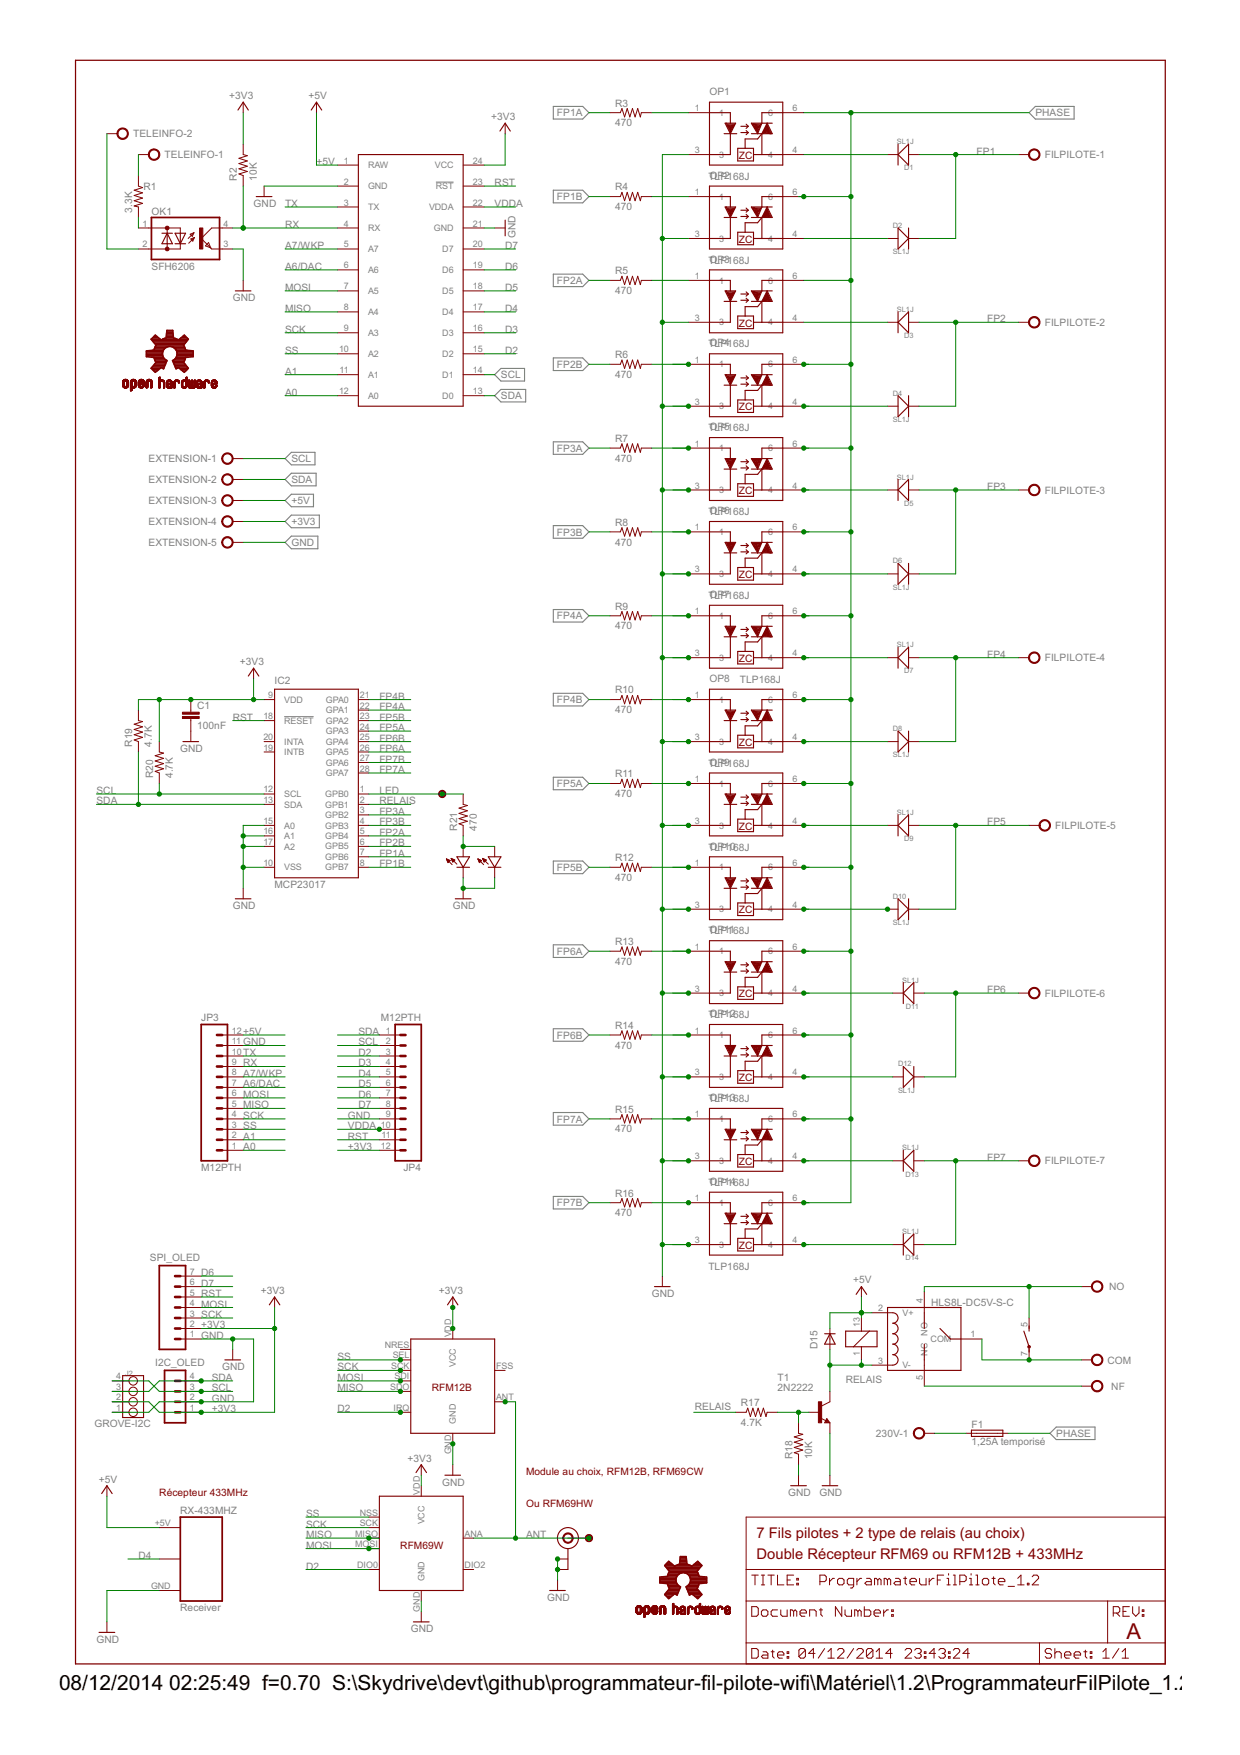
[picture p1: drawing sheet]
<svg xmlns="http://www.w3.org/2000/svg" width="210mm" height="297mm" viewBox="0 0 210 297" stroke-linecap="round" stroke-linejoin="round" font-family="sans-serif">
<defs><g id="words">
<text font-size="4.1" fill="#800000" x="190.7" y="277.4">A</text>
<g font-size="4">
<text x="10" y="286">08/12/2014</text>
<text x="28.7" y="286">02:25:49 f=0.70 S:\Skydrive\devt\github\programmateur-fil-pilote-wifi\Matériel\1.2\ProgrammateurFilPilote_1.2.sch (S</text>
</g>
<g font-size="2.8" fill="#800000">
<text x="128.1" y="260.3">7 Fils pilotes + 2 type de relais (au choix)</text>
<text x="128.1" y="263.9">Double Récepteur RFM69 ou RFM12B + 433MHz</text>
</g>
<g font-size="1.9" fill="#808080">
<text x="38.8" y="16.8">+3V3</text>
<text x="52.2" y="16.8">+5V</text>
<text x="120.1" y="16.1">OP1</text>
<text x="22.5" y="23.2">TELEINFO-2</text>
<text x="83.2" y="20.3">+3V3</text>
<text x="94.3" y="19.7">FP1A</text>
<text x="104.1" y="21.4">470</text>
<text x="104.1" y="18">R3</text>
<text x="175.3" y="19.7">PHASE</text>
<text x="27.9" y="26.8">TELEINFO-1</text>
<text x="53.6" y="27.9">+5V</text>
<text x="165.3" y="26.2">FP1</text>
<text x="176.9" y="26.8">FILPILOTE-1</text>
<text x="22.4" y="36" transform="rotate(-90 22.4 36)">3.3K</text>
<text x="24.3" y="32.2">R1</text>
<text x="40.1" y="30.6" transform="rotate(-90 40.1 30.6)">R2</text>
<text x="42.9" y="35">GND</text>
<text x="43.5" y="30.6" transform="rotate(-90 43.5 30.6)">10K</text>
<text x="48.3" y="35">TX</text>
<text x="83.7" y="31.5">RST</text>
<text x="83.7" y="35">VDDA</text>
<text x="94.3" y="33.9">FP1B</text>
<text x="104.1" y="35.6">470</text>
<text x="104.1" y="32.2">R4</text>
<text x="119.9" y="30.4">TLP168J</text>
<text x="120.1" y="30.3">OP2</text>
<text x="25.6" y="36.4">OK1</text>
<text x="48.3" y="38.6">RX</text>
<text x="87.3" y="40.4" transform="rotate(-90 87.3 40.4)">GND</text>
<text x="25.6" y="45.7">SFH6206</text>
<text x="48.3" y="45.7">A6/DAC</text>
<text x="48.3" y="42.1">A7/WKP</text>
<text x="85.5" y="45.7">D6</text>
<text x="85.5" y="42.1">D7</text>
<text x="104.1" y="46.4">R5</text>
<text x="119.9" y="44.6">TLP168J</text>
<text x="120.1" y="44.4">OP3</text>
<text x="39.4" y="51">GND</text>
<text x="48.3" y="52.8">MISO</text>
<text x="48.3" y="49.2">MOSI</text>
<text x="85.5" y="49.2">D5</text>
<text x="85.5" y="52.8">D4</text>
<text x="94.3" y="48.1">FP2A</text>
<text x="104.1" y="49.8">470</text>
<text x="48.3" y="56.3">SCK</text>
<text x="48.3" y="59.9">SS</text>
<text x="85.5" y="56.3">D3</text>
<text x="85.5" y="59.9">D2</text>
<text x="119.9" y="58.8">TLP168J</text>
<text x="120.1" y="58.6">OP4</text>
<text x="167.1" y="54.6">FP2</text>
<text x="176.9" y="55.2">FILPILOTE-2</text>
<text x="48.3" y="63.4">A1</text>
<text x="84.8" y="64">SCL</text>
<text x="94.3" y="62.3">FP2B</text>
<text x="104.1" y="64">470</text>
<text x="104.1" y="60.6">R6</text>
<text x="48.3" y="67">A0</text>
<text x="84.8" y="67.6">SDA</text>
<text x="94.3" y="76.5">FP3A</text>
<text x="104.1" y="74.8">R7</text>
<text x="119.9" y="73">TLP168J</text>
<text x="120.1" y="72.8">OP5</text>
<text x="25.1" y="78.2">EXTENSION-1</text>
<text x="25.1" y="81.8">EXTENSION-2</text>
<text x="49.3" y="78.2">SCL</text>
<text x="49.3" y="81.8">SDA</text>
<text x="104.1" y="78.1">470</text>
<text x="167.1" y="82.9">FP3</text>
<text x="176.9" y="83.6">FILPILOTE-3</text>
<text x="25.1" y="85.3">EXTENSION-3</text>
<text x="25.1" y="88.9">EXTENSION-4</text>
<text x="49.3" y="85.3">+5V</text>
<text x="49.3" y="88.9">+3V3</text>
<text x="104.1" y="89">R8</text>
<text x="119.9" y="87.2">TLP168J</text>
<text x="120.1" y="87">OP6</text>
<text x="25.1" y="92.4">EXTENSION-5</text>
<text x="49.3" y="92.4">GND</text>
<text x="94.3" y="90.7">FP3B</text>
<text x="104.1" y="92.3">470</text>
<text x="119.9" y="101.4">TLP168J</text>
<text x="120.1" y="101.2">OP7</text>
<text x="94.3" y="104.9">FP4A</text>
<text x="104.1" y="106.5">470</text>
<text x="104.1" y="103.2">R9</text>
<text x="40.6" y="112.6">+3V3</text>
<text x="167.1" y="111.3">FP4</text>
<text x="176.9" y="111.9">FILPILOTE-4</text>
<text x="33.4" y="119.9">C1</text>
<text x="46.5" y="115.8">IC2</text>
<text x="64.2" y="118.4">FP4B</text>
<text x="94.3" y="119">FP4B</text>
<text x="104.1" y="117.4">R10</text>
<text x="120.1" y="115.4">OP8</text>
<text x="125.2" y="115.6">TLP168J</text>
<text x="33.4" y="123.5">100nF</text>
<text x="39.4" y="122">RST</text>
<text x="64.2" y="125.5">FP6B</text>
<text x="64.2" y="122">FP5B</text>
<text x="64.2" y="123.7">FP5A</text>
<text x="64.2" y="120.2">FP4A</text>
<text x="104.1" y="120.7">470</text>
<text x="22.4" y="126.4" transform="rotate(-90 22.4 126.4)">R19</text>
<text x="25.7" y="126.4" transform="rotate(-90 25.7 126.4)">4.7K</text>
<text x="25.9" y="131.7" transform="rotate(-90 25.9 131.7)">R20</text>
<text x="29.3" y="131.7" transform="rotate(-90 29.3 131.7)">4.7K</text>
<text x="30.5" y="127.3">GND</text>
<text x="64.2" y="127.3">FP6A</text>
<text x="64.2" y="129.1">FP7B</text>
<text x="64.2" y="130.8">FP7A</text>
<text x="104.1" y="131.6">R11</text>
<text x="119.9" y="129.8">TLP168J</text>
<text x="120.1" y="129.6">OP9</text>
<text x="16.3" y="134.4">SCL</text>
<text x="16.3" y="136.2">SDA</text>
<text x="64.2" y="137.9">FP3A</text>
<text x="64.2" y="136.2">RELAIS</text>
<text x="64.2" y="134.4">LED</text>
<text x="94.3" y="133.2">FP5A</text>
<text x="104.1" y="134.9">470</text>
<text x="64.2" y="141.5">FP2A</text>
<text x="64.2" y="143.2">FP2B</text>
<text x="64.2" y="139.7">FP3B</text>
<text x="77.4" y="140.6" transform="rotate(-90 77.4 140.6)">R21</text>
<text x="80.7" y="140.6" transform="rotate(-90 80.7 140.6)">470</text>
<text x="119.9" y="144">TLP168J</text>
<text x="120.1" y="143.8">OP10</text>
<text x="167.1" y="139.7">FP5</text>
<text x="178.6" y="140.3">FILPILOTE-5</text>
<text x="64.2" y="145">FP1A</text>
<text x="64.2" y="146.8">FP1B</text>
<text x="94.3" y="147.4">FP5B</text>
<text x="104.1" y="149.1">470</text>
<text x="104.1" y="145.7">R12</text>
<text x="39.4" y="153.9">GND</text>
<text x="46.5" y="150.3">MCP23017</text>
<text x="76.6" y="153.9">GND</text>
<text x="94.3" y="161.6">FP6A</text>
<text x="104.1" y="159.9">R13</text>
<text x="119.9" y="158.1">TLP168J</text>
<text x="120.1" y="158">OP11</text>
<text x="104.1" y="163.3">470</text>
<text x="34.1" y="172.9">JP3</text>
<text x="64.5" y="172.9">M12PTH</text>
<text x="119.9" y="172.3">TLP168J</text>
<text x="120.1" y="172.2">OP12</text>
<text x="167.1" y="168.1">FP6</text>
<text x="176.9" y="168.7">FILPILOTE-6</text>
<text x="41.2" y="175.2">+5V</text>
<text x="41.2" y="177">GND</text>
<text x="41.2" y="178.7">TX</text>
<text x="60.7" y="177">SCL</text>
<text x="60.7" y="175.2">SDA</text>
<text x="60.7" y="178.7">D2</text>
<text x="94.3" y="175.8">FP6B</text>
<text x="104.1" y="177.5">470</text>
<text x="104.1" y="174.1">R14</text>
<text x="41.2" y="180.5">RX</text>
<text x="41.2" y="185.8">MOSI</text>
<text x="41.2" y="184">A6/DAC</text>
<text x="41.2" y="182.3">A7/WKP</text>
<text x="60.7" y="184">D5</text>
<text x="60.7" y="185.8">D6</text>
<text x="60.7" y="180.5">D3</text>
<text x="60.7" y="182.3">D4</text>
<text x="41.2" y="189.4">SCK</text>
<text x="41.2" y="187.6">MISO</text>
<text x="41.2" y="191.1">SS</text>
<text x="58.9" y="189.4">GND</text>
<text x="58.9" y="191.1">VDDA</text>
<text x="60.7" y="187.6">D7</text>
<text x="94.3" y="190">FP7A</text>
<text x="104.1" y="191.7">470</text>
<text x="104.1" y="188.3">R15</text>
<text x="119.9" y="186.5">TLP168J</text>
<text x="120.1" y="186.4">OP13</text>
<text x="41.2" y="194.7">A0</text>
<text x="41.2" y="192.9">A1</text>
<text x="58.9" y="194.7">+3V3</text>
<text x="58.9" y="192.9">RST</text>
<text x="167.1" y="196.5">FP7</text>
<text x="176.9" y="197.1">FILPILOTE-7</text>
<text x="34.1" y="198.2">M12PTH</text>
<text x="68.3" y="198.2">JP4</text>
<text x="104.1" y="202.5">R16</text>
<text x="119.9" y="200.7">TLP168J</text>
<text x="120.1" y="200.5">OP14</text>
<text x="94.3" y="204.2">FP7B</text>
<text x="104.1" y="205.9">470</text>
<text x="25.4" y="213.5">SPI_OLED</text>
<text x="34.1" y="216">D6</text>
<text x="119.9" y="214.9">TLP168J</text>
<text x="34.1" y="221.3">MOSI</text>
<text x="34.1" y="217.8">D7</text>
<text x="34.1" y="219.5">RST</text>
<text x="44.1" y="219">+3V3</text>
<text x="74.3" y="219">+3V3</text>
<text x="110.3" y="219.5">GND</text>
<text x="144.4" y="217.2">+5V</text>
<text x="157.6" y="221.1">HLS8L-DC5V-S-C</text>
<text x="187.7" y="218.4">NO</text>
<text x="34.1" y="226.6">GND</text>
<text x="34.1" y="224.8">+3V3</text>
<text x="34.1" y="223.1">SCK</text>
<text x="26.3" y="231.2">I2C_OLED</text>
<text x="35.8" y="233.7">SDA</text>
<text x="37.6" y="231.9">GND</text>
<text x="57.1" y="231.9">SCK</text>
<text x="57.1" y="233.7">MOSI</text>
<text x="57.1" y="230.2">SS</text>
<text x="131.6" y="233.7">T1</text>
<text x="138.4" y="228.4" transform="rotate(-90 138.4 228.4)">D15</text>
<text x="187.5" y="230.8">COM</text>
<text x="35.8" y="237.3">GND</text>
<text x="35.8" y="235.5">SCL</text>
<text x="35.8" y="239">+3V3</text>
<text x="57.1" y="235.5">MISO</text>
<text x="57.1" y="239">D2</text>
<text x="117.6" y="238.7">RELAIS</text>
<text x="125.4" y="238">R17</text>
<text x="131.6" y="235.5">2N2222</text>
<text x="143.2" y="234.1">RELAIS</text>
<text x="188.1" y="235.2">NF</text>
<text x="16" y="241.5">GROVE-I2C</text>
<text x="125.4" y="241.3">4.7K</text>
<text x="148.3" y="243.2">230V-1</text>
<text x="164.4" y="244.6">1,25A temporisé</text>
<text x="164.4" y="241.6">F1</text>
<text x="178.8" y="243.2">PHASE</text>
<text x="16.7" y="250.9">+5V</text>
<text x="69" y="247.4">+3V3</text>
<text x="74.9" y="251.5">GND</text>
<text x="134.1" y="247" transform="rotate(-90 134.1 247)">R18</text>
<text x="137.5" y="247" transform="rotate(-90 137.5 247)">10K</text>
<text x="30.5" y="256.2">RX-433MHZ</text>
<text x="51.8" y="256.8">SS</text>
<text x="133.4" y="253.2">GND</text>
<text x="138.7" y="253.2">GND</text>
<text x="23.4" y="263.9">D4</text>
<text x="51.8" y="258.6">SCK</text>
<text x="51.8" y="260.3">MISO</text>
<text x="51.8" y="262.1">MOSI</text>
<text x="89.1" y="260.3">ANT</text>
<text x="51.8" y="265.6">D2</text>
<text x="30.5" y="272.7">Receiver</text>
<text x="92.6" y="271">GND</text>
<text x="16.3" y="278.1">GND</text>
<text x="69.5" y="276.3">GND</text>
</g>
<g font-size="1.9" fill="#800000">
<text x="125.1" y="26.9">ZC</text>
<text x="125.1" y="41.1">ZC</text>
<text x="125.1" y="55.3">ZC</text>
<text x="125.1" y="69.5">ZC</text>
<text x="125.1" y="83.6">ZC</text>
<text x="125.1" y="97.8">ZC</text>
<text x="125.1" y="112">ZC</text>
<text x="125.1" y="126.2">ZC</text>
<text x="125.1" y="140.4">ZC</text>
<text x="125.1" y="154.6">ZC</text>
<text x="125.1" y="168.8">ZC</text>
<text x="125.1" y="183">ZC</text>
<text x="125.1" y="197.2">ZC</text>
<text x="125.1" y="211.4">ZC</text>
<text x="73.1" y="235.5">RFM12B</text>
<text x="89.1" y="249.7">Module au choix, RFM12B, RFM69CW</text>
<text x="27" y="253.2">Récepteur 433MHz</text>
<text x="89.1" y="255">Ou RFM69HW</text>
<text x="67.8" y="262.1">RFM69W</text>
</g>
<g font-size="1.7" fill="#808080">
<text x="117.6" y="18.8">1</text>
<text x="121.7" y="19.6">1</text>
<text x="130.1" y="19.6">6</text>
<text x="134.1" y="18.8">6</text>
<text x="58.2" y="27.7">1</text>
<text x="62.3" y="28.5">RAW</text>
<text x="73.6" y="28.5">VCC</text>
<text x="80" y="27.7">24</text>
<text x="117.6" y="25.9">3</text>
<text x="121.7" y="26.7">3</text>
<text x="130.1" y="26.7">4</text>
<text x="134.1" y="25.9">4</text>
<text x="58.2" y="31.2">2</text>
<text x="58.2" y="34.8">3</text>
<text x="62.3" y="32">GND</text>
<text x="62.3" y="35.6">TX</text>
<text x="72.6" y="35.6">VDDA</text>
<text x="73.8" y="32">RST</text>
<text x="80" y="31.2">23</text>
<text x="80" y="34.8">22</text>
<text x="117.6" y="33">1</text>
<text x="121.7" y="33.8">1</text>
<text x="130.1" y="33.8">6</text>
<text x="134.1" y="33">6</text>
<text x="24.1" y="38.3">1</text>
<text x="24.1" y="41.9">2</text>
<text x="37.9" y="41.9">3</text>
<text x="37.9" y="38.3">4</text>
<text x="58.2" y="38.3">4</text>
<text x="58.2" y="41.9">5</text>
<text x="62.3" y="39.1">RX</text>
<text x="73.5" y="39.1">GND</text>
<text x="80" y="38.3">21</text>
<text x="80" y="41.9">20</text>
<text x="117.6" y="40.1">3</text>
<text x="121.7" y="40.9">3</text>
<text x="130.1" y="40.9">4</text>
<text x="134.1" y="40.1">4</text>
<text x="58.2" y="45.4">6</text>
<text x="62.3" y="42.7">A7</text>
<text x="62.3" y="46.2">A6</text>
<text x="74.9" y="42.7">D7</text>
<text x="74.9" y="46.2">D6</text>
<text x="80" y="45.4">19</text>
<text x="117.6" y="47.2">1</text>
<text x="121.7" y="48">1</text>
<text x="130.1" y="48">6</text>
<text x="134.1" y="47.2">6</text>
<text x="58.2" y="49">7</text>
<text x="58.2" y="52.5">8</text>
<text x="62.3" y="49.8">A5</text>
<text x="62.3" y="53.3">A4</text>
<text x="74.9" y="49.8">D5</text>
<text x="74.9" y="53.3">D4</text>
<text x="80" y="49">18</text>
<text x="80" y="52.5">17</text>
<text x="57.4" y="59.6">10</text>
<text x="58.2" y="56.1">9</text>
<text x="62.3" y="56.9">A3</text>
<text x="74.9" y="56.9">D3</text>
<text x="80" y="56.1">16</text>
<text x="80" y="59.6">15</text>
<text x="117.6" y="54.3">3</text>
<text x="121.7" y="55.1">3</text>
<text x="130.1" y="55.1">4</text>
<text x="134.1" y="54.3">4</text>
<text x="57.5" y="63.2">11</text>
<text x="62.3" y="60.4">A2</text>
<text x="62.3" y="64">A1</text>
<text x="74.9" y="60.4">D2</text>
<text x="74.9" y="63.9">D1</text>
<text x="80" y="63.2">14</text>
<text x="117.6" y="61.4">1</text>
<text x="121.7" y="62.2">1</text>
<text x="130.1" y="62.2">6</text>
<text x="134.1" y="61.4">6</text>
<text x="57.4" y="66.7">12</text>
<text x="62.3" y="67.5">A0</text>
<text x="74.9" y="67.5">D0</text>
<text x="80" y="66.7">13</text>
<text x="117.6" y="68.5">3</text>
<text x="121.7" y="69.3">3</text>
<text x="130.1" y="69.3">4</text>
<text x="134.1" y="68.5">4</text>
<text x="117.6" y="75.6">1</text>
<text x="121.7" y="76.4">1</text>
<text x="130.1" y="76.4">6</text>
<text x="134.1" y="75.6">6</text>
<text x="117.6" y="82.7">3</text>
<text x="121.7" y="83.5">3</text>
<text x="130.1" y="83.5">4</text>
<text x="134.1" y="82.7">4</text>
<text x="117.6" y="89.8">1</text>
<text x="134.1" y="89.8">6</text>
<text x="121.7" y="90.6">1</text>
<text x="130.1" y="90.6">6</text>
<text x="117.6" y="96.9">3</text>
<text x="121.7" y="97.7">3</text>
<text x="130.1" y="97.7">4</text>
<text x="134.1" y="96.9">4</text>
<text x="117.6" y="104">1</text>
<text x="121.7" y="104.8">1</text>
<text x="130.1" y="104.7">6</text>
<text x="134.1" y="104">6</text>
<text x="117.6" y="111.1">3</text>
<text x="121.7" y="111.9">3</text>
<text x="130.1" y="111.8">4</text>
<text x="134.1" y="111.1">4</text>
<text x="45.4" y="118.2">9</text>
<text x="48.1" y="118.9">VDD</text>
<text x="55.2" y="118.9">GPA0</text>
<text x="60.9" y="118.2">21</text>
<text x="60.9" y="119.9">22</text>
<text x="117.6" y="118.2">1</text>
<text x="121.7" y="118.9">1</text>
<text x="130.1" y="118.9">6</text>
<text x="134.1" y="118.2">6</text>
<text x="44.6" y="121.7">18</text>
<text x="44.6" y="125.3">20</text>
<text x="48.1" y="122.5">RESET</text>
<text x="55.2" y="120.7">GPA1</text>
<text x="55.2" y="122.5">GPA2</text>
<text x="55.2" y="124.3">GPA3</text>
<text x="60.9" y="121.7">23</text>
<text x="60.9" y="123.5">24</text>
<text x="60.9" y="125.3">25</text>
<text x="117.6" y="125.3">3</text>
<text x="134.1" y="125.3">4</text>
<text x="44.6" y="127">19</text>
<text x="48.1" y="126">INTA</text>
<text x="48.1" y="127.8">INTB</text>
<text x="55.2" y="126">GPA4</text>
<text x="55.2" y="127.8">GPA5</text>
<text x="55.2" y="129.6">GPA6</text>
<text x="55.2" y="131.4">GPA7</text>
<text x="60.9" y="127">26</text>
<text x="60.9" y="128.8">27</text>
<text x="60.9" y="130.6">28</text>
<text x="121.7" y="126">3</text>
<text x="130.1" y="126">4</text>
<text x="44.6" y="134.1">12</text>
<text x="44.6" y="135.9">13</text>
<text x="48.1" y="134.9">SCL</text>
<text x="48.1" y="136.7">SDA</text>
<text x="55.1" y="134.9">GPB0</text>
<text x="55.1" y="136.7">GPB1</text>
<text x="60.9" y="134.1">1</text>
<text x="60.9" y="135.9">2</text>
<text x="60.9" y="137.7">3</text>
<text x="117.6" y="132.4">1</text>
<text x="121.7" y="133.1">1</text>
<text x="130.1" y="133.1">6</text>
<text x="134.1" y="132.4">6</text>
<text x="44.6" y="139.5">15</text>
<text x="44.6" y="141.2">16</text>
<text x="44.6" y="143">17</text>
<text x="48.1" y="140.2">A0</text>
<text x="48.1" y="142">A1</text>
<text x="48.1" y="143.8">A2</text>
<text x="55.1" y="138.5">GPB2</text>
<text x="55.1" y="140.2">GPB3</text>
<text x="55.1" y="142">GPB4</text>
<text x="55.1" y="143.8">GPB5</text>
<text x="60.9" y="139.5">4</text>
<text x="60.9" y="141.2">5</text>
<text x="60.9" y="143">6</text>
<text x="117.6" y="139.5">3</text>
<text x="121.7" y="140.2">3</text>
<text x="130.1" y="140.2">4</text>
<text x="134.1" y="139.5">4</text>
<text x="44.6" y="146.5">10</text>
<text x="48.1" y="147.3">VSS</text>
<text x="55.1" y="145.5">GPB6</text>
<text x="55.1" y="147.3">GPB7</text>
<text x="60.9" y="144.8">7</text>
<text x="60.9" y="146.5">8</text>
<text x="117.6" y="146.5">1</text>
<text x="121.7" y="147.3">1</text>
<text x="130.1" y="147.3">6</text>
<text x="134.1" y="146.5">6</text>
<text x="117.6" y="153.6">3</text>
<text x="121.7" y="154.4">3</text>
<text x="130.1" y="154.4">4</text>
<text x="134.1" y="153.6">4</text>
<text x="117.6" y="160.7">1</text>
<text x="121.7" y="161.5">1</text>
<text x="130.1" y="161.5">6</text>
<text x="134.1" y="160.7">6</text>
<text x="117.6" y="167.8">3</text>
<text x="134.1" y="167.8">4</text>
<text x="121.7" y="168.6">3</text>
<text x="130.1" y="168.6">4</text>
<text x="39.2" y="178.5">10</text>
<text x="39.2" y="176.7">11</text>
<text x="39.2" y="174.9">12</text>
<text x="65.3" y="174.9">1</text>
<text x="65.3" y="176.7">2</text>
<text x="65.3" y="178.5">3</text>
<text x="117.6" y="174.9">1</text>
<text x="121.7" y="175.7">1</text>
<text x="130.1" y="175.7">6</text>
<text x="134.1" y="174.9">6</text>
<text x="39.2" y="185.6">6</text>
<text x="39.2" y="183.8">7</text>
<text x="39.2" y="182">8</text>
<text x="39.2" y="180.3">9</text>
<text x="65.3" y="180.3">4</text>
<text x="65.3" y="182">5</text>
<text x="65.3" y="183.8">6</text>
<text x="65.3" y="185.6">7</text>
<text x="117.6" y="182">3</text>
<text x="121.7" y="182.8">3</text>
<text x="130.1" y="182.8">4</text>
<text x="134.1" y="182">4</text>
<text x="39.2" y="190.9">3</text>
<text x="39.2" y="189.1">4</text>
<text x="39.2" y="187.3">5</text>
<text x="64.5" y="190.9">10</text>
<text x="65.3" y="187.3">8</text>
<text x="65.3" y="189.1">9</text>
<text x="117.6" y="189.1">1</text>
<text x="121.7" y="189.9">1</text>
<text x="130.1" y="189.9">6</text>
<text x="134.1" y="189.1">6</text>
<text x="39.2" y="194.4">1</text>
<text x="39.2" y="192.7">2</text>
<text x="64.5" y="194.4">12</text>
<text x="64.6" y="192.7">11</text>
<text x="117.6" y="196.2">3</text>
<text x="121.7" y="197">3</text>
<text x="130.1" y="197">4</text>
<text x="134.1" y="196.2">4</text>
<text x="117.6" y="203.3">1</text>
<text x="134.1" y="203.3">6</text>
<text x="121.7" y="204.1">1</text>
<text x="130.1" y="204.1">6</text>
<text x="32.1" y="215.7">7</text>
<text x="117.6" y="210.4">3</text>
<text x="121.7" y="211.2">3</text>
<text x="130.1" y="211.2">4</text>
<text x="134.1" y="210.4">4</text>
<text x="32.1" y="221.1">4</text>
<text x="32.1" y="219.3">5</text>
<text x="32.1" y="217.5">6</text>
<text x="148.7" y="221.9">2</text>
<text x="156.2" y="220.6" transform="rotate(-90 156.2 220.6)">4</text>
<text x="32.1" y="226.4">1</text>
<text x="32.1" y="224.6">2</text>
<text x="32.1" y="222.8">3</text>
<text x="76.4" y="226.4" transform="rotate(-90 76.4 226.4)">VDD</text>
<text x="145.6" y="224.6" transform="rotate(-90 145.6 224.6)">13</text>
<text x="152.8" y="222.7">V+</text>
<text x="157" y="226.1" transform="rotate(-90 157 226.1)">NO</text>
<text x="157.5" y="227.1">COM</text>
<text x="164.3" y="226.4">1</text>
<text x="173.9" y="224.6" transform="rotate(-90 173.9 224.6)">5</text>
<text x="19.7" y="233.5">4</text>
<text x="32.1" y="233.5">4</text>
<text x="65.1" y="228.1">NRES</text>
<text x="66.2" y="231.7">SCK</text>
<text x="66.5" y="229.9">SEL</text>
<text x="66.8" y="233.5">SDI</text>
<text x="77.2" y="231.4" transform="rotate(-90 77.2 231.4)">VCC</text>
<text x="84" y="231.7">FSS</text>
<text x="145.6" y="229.5" transform="rotate(-90 145.6 229.5)">1</text>
<text x="148.7" y="230.8">3</text>
<text x="152.8" y="231.6">V-</text>
<text x="156.2" y="233.5" transform="rotate(-90 156.2 233.5)">5</text>
<text x="157" y="229.4" transform="rotate(-90 157 229.4)">NC</text>
<text x="173.9" y="229.5" transform="rotate(-90 173.9 229.5)">7</text>
<text x="19.7" y="238.8">1</text>
<text x="19.7" y="237">2</text>
<text x="19.7" y="235.2">3</text>
<text x="32.1" y="238.8">1</text>
<text x="32.1" y="237">2</text>
<text x="32.1" y="235.2">3</text>
<text x="66.1" y="235.2">SDO</text>
<text x="66.6" y="238.8">IRQ</text>
<text x="84" y="237">ANT</text>
<text x="77.2" y="241" transform="rotate(-90 77.2 241)">GND</text>
<text x="76.4" y="246.2" transform="rotate(-90 76.4 246.2)">GND</text>
<text x="60.9" y="256.5">NSS</text>
<text x="71.1" y="253" transform="rotate(-90 71.1 253)">VDD</text>
<text x="26.2" y="258.3">+5V</text>
<text x="60.1" y="260.1">MISO</text>
<text x="60.1" y="261.9">MOSI</text>
<text x="60.9" y="258.3">SCK</text>
<text x="71.8" y="258" transform="rotate(-90 71.8 258)">VCC</text>
<text x="78.7" y="260.1">ANA</text>
<text x="25.6" y="268.9">GND</text>
<text x="60.5" y="265.4">DIO0</text>
<text x="71.8" y="267.6" transform="rotate(-90 71.8 267.6)">GND</text>
<text x="78.7" y="265.4">DIO2</text>
<text x="71.1" y="272.8" transform="rotate(-90 71.1 272.8)">GND</text>
</g>
<g font-size="1.4" fill="#808080">
<text x="151.8" y="24.4">SL1J</text>
<text x="153.1" y="28.8">D1</text>
<text x="151.1" y="38.6">D</text>
<text x="152" y="38.6">2</text>
<text x="151.1" y="43">SL1J</text>
<text x="151.8" y="52.8">SL1J</text>
<text x="153.1" y="57.2">D3</text>
<text x="151.1" y="71.4">SL1J</text>
<text x="151.1" y="67">D4</text>
<text x="151.8" y="81.2">SL1</text>
<text x="154" y="81.2">J</text>
<text x="153.1" y="85.6">D5</text>
<text x="151.1" y="95.4">D6</text>
<text x="151.1" y="99.8">SL1J</text>
<text x="151.8" y="109.5">SL1</text>
<text x="153.1" y="114">D7</text>
<text x="154" y="109.5">J</text>
<text x="151.1" y="123.7">D8</text>
<text x="151.1" y="128.2">SL1J</text>
<text x="151.8" y="137.9">SL1</text>
<text x="154" y="137.9">J</text>
<text x="153.1" y="142.4">D9</text>
<text x="151.1" y="152.1">D10</text>
<text x="151.1" y="156.6">SL1J</text>
<text x="152.7" y="166.3">SL1</text>
<text x="154.9" y="166.3">J</text>
<text x="153.3" y="170.7">D11</text>
<text x="152" y="184.9">SL1J</text>
<text x="152" y="180.5">D12</text>
<text x="152.7" y="194.7">SL1</text>
<text x="154.9" y="194.7">J</text>
<text x="153.3" y="199.1">D13</text>
<text x="152.7" y="208.9">SL1</text>
<text x="154.9" y="208.9">J</text>
<text x="153.3" y="213.3">D14</text>
<text x="21.2" y="232.8">J2</text>
</g>
</g></defs>
<path d="M73.8 30.8h3M48.1 121.3h5" fill="none" stroke="#808080" stroke-width=".17"/>
<g fill="none" stroke="#808080" stroke-width=".19">
<path d="M93.7 18h4.9l1.1 1.1-1.1 1.1h-4.9zM174.2 19.1l1.1-1.1h6.5v2.2h-6.5zM93.7 32.2h4.9l1.1 1.1-1.1 1h-4.9zM93.7 46.4h4.9l1.1 1.1-1.1 1h-4.9zM49.3 76.6h4v2.1h-4l-1-1.1zM83.7 63.4l1.1-1h4v2.1h-4zM84.8 65.9h4.2v2.1h-4.2l-1.1-1zM93.7 60.6h4.9l1.1 1.1-1.1 1h-4.9zM93.7 74.8h4.9l1.1 1-1.1 1.1h-4.9zM48.3 84.7l1-1h3.8v2.1h-3.8zM48.3 91.8l1-1.1h4.5v2.2h-4.5zM48.3 81.2l1-1.1h4.2v2.1h-4.2z"/>
<path d="M49.3 87.2h4.8v2.1h-4.8l-1-1zM93.7 89h4.9l1.1 1-1.1 1.1h-4.9zM93.7 103.2h4.9l1.1 1-1.1 1.1h-4.9zM93.7 117.3h4.9l1.1 1.1-1.1 1.1h-4.9zM93.7 131.6h4.9l1.1 1-1.1 1.1h-4.9zM93.7 145.7h4.9l1.1 1.1-1.1 1.1h-4.9zM93.7 159.9h4.9l1.1 1.1-1.1 1.1h-4.9zM93.7 174.1h4.9l1.1 1.1-1.1 1h-4.9zM93.7 188.3h4.9l1.1 1.1-1.1 1h-4.9zM93.7 202.5h4.9l1.1 1.1-1.1 1h-4.9zM177.7 242.6l1.1-1.1h6.6v2.1h-6.6z"/>
</g>
<g fill="none" stroke="#800000" stroke-width=".17">
<path d="M41.2 17.3v1.8M53.6 17.3v1.8M103.3 19.1h1.7l.3-.7 .4 1.4 .5-1.4 .4 1.4 .5-1.4 .4 1.4 .4-1.4 .5 1.4 .2-.7h1.7M116.5 19.1h3.6M132.5 19.1h3.6M18.1 22.6h1.8M23.4 29.7v1.8l.7 .2-1.4 .5 1.4 .4-1.4 .5 1.4 .4-1.4 .5 1.4 .4-1.4 .5 .7 .1v1.8M23.4 38.6h7.1v.9M23.4 26.2h1.8M28.3 38.6v.9M32.2 39.6l.6-.2-.2 .6zM32.8 39.4l-.9 1"/>
<path d="M39.4 38.6h-3.6l-1.7 1.8 1.6 1.6M41.2 24.4v1.8l.7 .2-1.5 .4 1.5 .4-1.5 .5 1.5 .4-1.5 .5 1.5 .4-1.5 .4 .8 .3v1.8M44.7 31.5v1.8M57.1 27.9h3.6M57.1 31.5h3.6M57.1 35h3.6M57.1 38.6h3.6M78.4 27.9h3.6M78.4 31.5h3.6M78.4 35h3.6M78.4 38.6h3.6M83.7 38.6h1.8"/>
<path d="M85.5 20.8v1.8M103.3 33.3h1.7l.3-.7 .4 1.4 .5-1.4 .4 1.4 .5-1.4 .4 1.4 .4-1.4 .5 1.4 .2-.7h1.7M116.5 33.3h3.6M116.5 26.2h3.6M132.5 33.3h3.6M132.5 26.2h3.6M150.2 26.2h1.8M153.8 26.2h1.8M172.4 26.2h1.8M28.3 41.3v.8M30.5 41.3v.8h-7.1M32.3 40.4l.6-.2-.3 .6z"/>
<path d="M32.9 40.2l-1 1M35.3 41.1l.4 .9-.9-.4zM35.7 42l.1 .1h3.6M41.2 47.5v1.7M57.1 42.1h3.6M57.1 45.7h3.6M57.1 49.2h3.6M57.1 52.8h3.6M57.1 56.3h3.6M57.1 59.9h3.6M78.4 42.1h3.6M78.4 45.7h3.6"/>
<path d="M78.4 49.2h3.6M78.4 52.8h3.6M78.4 56.3h3.6M78.4 59.9h3.6M103.3 47.5h1.7l.3-.7 .4 1.4 .5-1.4 .4 1.4 .5-1.4 .4 1.4 .4-1.4 .5 1.4 .2-.7h1.7M116.5 47.5h3.6M116.5 40.4h3.6M116.5 54.5h3.6M132.5 47.5h3.6M132.5 40.4h3.6M132.5 54.5h3.6M150.2 40.4h1.8"/>
<path d="M150.2 54.5h1.8M153.8 40.4h1.8M153.8 54.5h1.8M172.4 54.5h1.8M20.7 65.2h.3M20.7 65.1h.3M20.7 65h.3M20.7 64.9h.3M20.7 64.8h.3M20.7 64.7h.3M20.7 64.6h.3M20.8 65.4h.3"/>
<path d="M20.8 65.3h.3M20.8 64.5h.9M20.8 65.4h.9M20.8 65.5h.9M20.8 64.4h.9M20.8 64.4h.8M20.9 65.5h.7M20.9 64.3h.7M20.9 65.6h.7M21 64.3h.5M21 65.6h.5M21 64.2h.5"/>
<path d="M21.1 65.7h.3M21.1 64.6h-.3M21.1 64.5h-.3M21.1 64.2h.3M21.4 64.5h.3M21.4 64.6h.4M21.4 65.3h.4M21.5 64.6h.3M21.5 65.2h.3M21.5 65.1h.3M21.5 65h.3M21.5 64.9h.3"/>
<path d="M21.5 64.8h.3M21.5 64.7h.3M21.7 65.4h-.3M21.8 65.3h-.4M22.1 66h.3M22.1 65.9h.3M22.1 65.8h.3M22.1 65.7h.3M22.1 65.5h.9M22.1 65.4h.9M22.1 65.4h1M22.1 65.4h.4"/>
<path d="M22.1 65.3h.3M22.1 65.2h.3M22.1 65.1h.3M22.1 65h.3M22.1 64.9h.3M22.1 64.8h.3M22.1 64.7h.3M22.1 64.6h.3M22.1 66.2h.1M22.1 64.4l.9 .1M22.2 64.4h.8M22.2 64.3h.7"/>
<path d="M22.3 66.1h-.2M22.3 64.3h.6M22.4 66l-.3 .1M22.4 64.6h-.3M22.4 64.2h.4M22.4 65.7h.4M22.5 64.5h-.4M22.5 64.2h.2M22.7 64.5h.4M22.8 65.3h.3M22.8 64.6h.3M22.8 65.2h.3"/>
<path d="M22.8 64.7h.3M22.8 65.1h.3M22.8 65h.3M22.8 64.9h.3M22.8 64.8h.3M22.9 65.6h-.8M23 65.5h-.9M23.1 64.5h-1M23.1 65.4h-.4M23.1 65.3h-.3M23.4 65.3h.3M23.4 65.2h.3"/>
<path d="M23.4 64.9h1M23.4 64.8h.3M23.4 64.7h.3M23.4 64.6h.3M23.4 65.4h.4M23.5 65.4h.9M23.5 64.5h.9M23.5 64.4h.8M23.6 65.5h.7M23.6 65.6h.7M23.6 64.3h.7M23.6 65.6h.6"/>
<path d="M23.6 64.3h.6M23.7 64.7h-.3M23.7 65.2h-.3M23.7 64.6l-.3 .1M23.7 64.2h.4M23.7 65.7h.4M23.8 65.2h-.4M23.8 64.8h.6M23.8 64.5h-.4M23.8 64.2h.2M23.9 65.1h-.5M23.9 64.8h.5"/>
<path d="M24 65.1h-.6M24 64.7h.4M24 65h-.6M24 64.5h.4M24.1 65.3h.3M24.1 64.7h.3M24.1 64.6h.3M24.2 65.2h.2M24.2 65h-.8M24.2 65.1h.2M24.3 64.9l-.9 .1M24.3 65.5h-.8"/>
<path d="M24.3 64.9h-.9M24.4 65h.1M24.4 64.5h-.9M24.4 65.4h-.4M24.7 65.5h.3M24.7 65.4h.3M24.7 65.3h.3M24.7 65.2h.3M24.7 65.1h.3M24.7 65h.3M24.7 64.9h.3M24.7 64.8h.3"/>
<path d="M24.7 64.7h.3M24.7 64.6h.3M24.8 65.7h.1M24.8 64.6h.2M24.8 64.5h.9M24.8 64.4h.9M24.9 64.4h.8M24.9 64.3h.7M25 65.6h-.3M25 64.3h.5M25 64.2h.5M25.1 64.6h-.3"/>
<path d="M25.1 64.5h-.3M25.1 64.2h.3M25.4 64.5h.3M25.4 64.6h.4M25.5 64.6h.3M25.5 65.6h.2M25.5 65.5h.3M25.5 65.4h.3M25.5 65.3h.3M25.5 65.2h.3M25.5 65.1h.3M25.5 65h.3"/>
<path d="M25.5 64.9h.3M25.5 64.8h.3M25.5 64.7h.3M25.5 64.6l.3 .1M25.5 65.7h.1M25.7 64.5h-.9M25.8 65.6h-.3M26.9 65.6h.2M26.9 65.5h.2M26.9 65.4h.2M26.9 65.3h.2M26.9 65.2h.2"/>
<path d="M26.9 65.1h.2M26.9 65h.2M26.9 64.9h.2M26.9 64.8h.2M26.9 64.7h.2M26.9 64.6h.3M26.9 64.5h.9M26.9 64.4l.9 .1M26.9 64.4h.8M26.9 64.3l.8 .1M26.9 64.3h.2M26.9 64.2h.2"/>
<path d="M26.9 64.1h.2M26.9 64h.2M26.9 63.9h.2M27 63.9h.1M27.1 65.7h-.2M27.1 63.8h.1M27.1 65.6h-.2M27.1 64.7h-.2M27.2 64.6l-.3 .1M27.2 64.6h-.3M27.2 64.3h.4M27.3 64.5h-.4"/>
<path d="M27.5 64.5h.3M27.6 64.6h.2M27.6 64.6h.3M27.7 64.8h.2M27.7 64.7h.2M27.7 65.6h.2M27.7 65.5h.2M27.7 65.4h.2M27.7 65.3h.2M27.7 65.2h.2M27.7 65.1h.2M27.7 65h.2"/>
<path d="M27.7 64.9h.2M27.7 65.7h.1M27.8 65.7h-.1M27.9 65.6h-.2M28.2 65.4h.2M28.2 65.3h.2M28.2 65.2h.2M28.2 64.9h.1M28.2 64.8h.2M28.2 64.7h.2M28.2 65.5h.6M28.2 65.4l.3 .1"/>
<path d="M28.3 65.6h.5M28.3 64.5h.8M28.3 64.4h.7M28.4 64.8h-.2M28.4 64.4h.6M28.4 65.7h.4M28.4 64.4h.5M28.4 65.3h-.2M28.4 65h.7M28.4 64.7h-.2M28.4 64.6l-.2 .1M28.4 64.6h-.2"/>
<path d="M28.5 65.7h.3M28.5 64.3h.4M28.5 65.2h-.3M28.5 65h.6M28.5 64.6h-.3M28.6 65.2h-.4M28.6 65.7h.1M28.6 64.9h.5M28.6 64.5h-.3M28.7 65.1h-.5M28.7 64.9h.4M28.7 64.5h.4"/>
<path d="M28.8 65.1h-.5M28.8 64.8h.3M28.8 64.6h.3M28.9 64.6h.2M28.9 64.8h.2M28.9 65.1h.2M28.9 64.7h.2M28.9 65.6h.2M28.9 65.5h.2M28.9 65.4h.2M28.9 65.3h.2M28.9 65.2h.2"/>
<path d="M29.1 65.7h-.2M29.1 65.6h-.2M29.1 65h-.8M29.5 65.7h.1M29.5 65.6h.2M29.5 65.5h.2M29.5 65.4h.2M29.5 65.3h.2M29.5 65.2h.2M29.5 65.1h.2M29.5 65h.2M29.5 64.9h.2"/>
<path d="M29.5 64.8h.2M29.5 64.7h.2M29.5 64.6h.2M29.5 64.5h.8M29.6 64.5h.7M29.6 65.7h-.1M29.6 64.4h.6M29.7 65.6h-.2M29.7 64.4h.5M29.7 64.7h-.2M29.7 64.6h-.2M29.7 64.3h.4"/>
<path d="M29.8 64.6h-.3M29.9 64.5h-.4M30 64.5h.4M30.1 64.6h.3M30.2 64.6h.2M30.2 64.7h.2M30.2 64.8h.2M30.4 64.8h-.2M30.7 65.3h.2M30.7 65.2h.2M30.7 65.1h.2M30.7 65h.2"/>
<path d="M30.7 64.9h.2M30.7 64.8h.2M30.7 64.7h.2M30.7 65.4h.3M30.7 64.6h.3M30.8 65.4l.3 .1M30.8 65.4h.2M30.8 65.5h.8M30.8 65.6h.7M30.8 64.4h.9M30.9 64.4h.8M30.9 65.6h.6"/>
<path d="M31 65.7h.4M31 64.6h-.3M31 64.3h.4M31 64.6h-.2M31.1 65.7h.2M31.1 64.5h-.3M31.2 65.7h.1M31.3 64.5h.4M31.3 65.5h.3M31.4 64.6h.3M31.5 65.3h.2M31.5 65.2h.2"/>
<path d="M31.5 65.1h.2M31.5 65h.2M31.5 64.9h.2M31.5 64.8h.2M31.5 64.7h.2M31.5 64.3h.2M31.5 64.2h.2M31.5 64.1h.2M31.5 64h.2M31.5 63.9h.2M31.6 63.8h.1M31.6 65.4h-.2"/>
<path d="M31.7 65.4h-.3M31.7 64.5h-.9M31.9 65.5h1.1M31.9 65.4l.2 .1M31.9 65.4h.2M31.9 65.3h.2M31.9 65.2h.2M31.9 65.1h.2M31.9 65h.2M31.9 64.9h.2M31.9 64.8h.2M31.9 64.7h.2"/>
<path d="M31.9 64.6h.2M31.9 64.5h.2M31.9 64.4h.2M31.9 65.6h1.1M32 65.6h1M32 64.3h.1M32 65.7h.4M32.1 65.7h.2M32.2 65.7h.1M32.3 65.5h.3M32.3 65.4h.3M32.3 65.3h.3"/>
<path d="M32.3 65.2h.3M32.3 65.1h.3M32.3 65h.3M32.4 65h.2M32.4 64.9h.2M32.4 64.8h.2M32.4 64.7h.2M32.4 64.6h.2M32.4 64.5h.2M32.4 64.4h.2M32.5 64.3h.1M32.5 65.7h.4"/>
<path d="M32.6 65.7h.2M32.8 65.5h.2M32.8 65.4h.2M32.9 65.3h.1M32.9 65.2h.1M32.9 65.1h.1M32.9 65h.1M32.9 64.9h.1M32.9 64.8h.1M32.9 64.7h.1M32.9 64.6h.1M32.9 64.5h.1"/>
<path d="M32.9 64.4h.1M33 64.3h.1M33.3 65.4l.2 .1M33.3 65.4h.2M33.3 65.3h.2M33.3 64.9h.1M33.3 64.7h.2M33.3 65.5h.5M33.3 65.5l.6 .1M33.3 65.6h.6M33.4 64.4l.7 .1M33.4 65.6h.5"/>
<path d="M33.4 64.8h-.1M33.4 64.4h.6M33.5 65.7h.4M33.5 65h.7M33.5 64.7h-.2M33.5 64.4h.5M33.5 64.6l-.2 .1M33.5 65.2l-.2 .1M33.5 64.6h-.2M33.5 65.7h.3M33.5 65.2h-.2M33.5 64.3h.4"/>
<path d="M33.6 64.6h-.3M33.6 65.2h-.3M33.7 64.9h.5M33.7 64.5h-.4M33.7 65.7h.1M33.8 65.1h-.5M33.8 64.9h.4M33.8 64.5h.4M33.9 64.8h.3M33.9 64.6h.3M34 64.6h.2M34 64.8h.2"/>
<path d="M34 64.7h.2M34 65.7h.1M34 65.6h.2M34 65.5h.2M34 65.4h.2M34 65.3h.2M34 65.2h.2M34 65.1h.2M34.1 64.5h-.7M34.1 65.7h-.1M34.2 65.6h-.2M34.2 65h-.8"/>
<path d="M34.5 65.6h.2M34.5 65.5h.2M34.5 65.4h.2M34.5 65.3h.2M34.5 65.2h.2M34.5 65.1h.2M34.5 65h.2M34.5 64.9h.2M34.5 64.8h.2M34.5 64.7h.2M34.6 64.5h.8M34.6 64.5h.7"/>
<path d="M34.6 65.7h-.1M34.7 64.4h.6M34.7 65.6h-.2M34.7 64.7h-.2M34.8 64.6l-.3 .1M34.8 64.6h-.3M34.8 64.3h.4M34.9 64.5h-.3M35.1 64.5h.3M35.2 64.6h.2M35.2 64.6h.3M35.2 64.7h.3"/>
<path d="M35.2 64.6l.3 .1M35.3 64.8h.1M35.5 64.8h-.2M35.5 64.7h-.2M35.8 65.3h.2M35.8 64.9h.8M35.8 64.9h.2M35.8 64.8h.2M35.8 64.7h.2M35.8 65.4h.2M35.8 64.6h.2M35.8 65.4h.3"/>
<path d="M35.8 65.4l.3 .1M35.9 65.5h.8M35.9 64.5h.8M35.9 65.5h.7M35.9 65.6h.7M35.9 64.5h.7M35.9 64.4h.7M36 65.6h.5M36 64.4h.5M36 65.2l-.2 .1M36 64.7h-.2M36 65.7h.5"/>
<path d="M36 64.6h-.2M36.1 65.2h-.3M36.1 64.3h.3M36.1 64.6h-.3M36.1 65.7h.3M36.2 65.2h-.4M36.2 64.9h.5M36.2 64.5h-.4M36.2 65.7h.1M36.3 65.1h-.5M36.3 64.5h.4M36.3 64.8h.4"/>
<path d="M36.4 64.6h.3M36.4 65.4h.3M36.4 65h-.6M36.4 64.8h.3M36.5 64.6h.2M36.5 65.4h.2M36.5 65.3h.2M36.5 64.7h.2M36.5 65.2h.2M36.5 65h-.7M36.6 65.2h.1M36.7 65.4l-.3 .1"/>
<path d="M36.7 64.9h-.4M39.4 77.6h1.8M57.1 63.4h3.6M57.1 67h3.6M78.4 63.4h3.6M78.4 67h3.6M103.3 61.7h1.7l.3-.8 .4 1.5 .5-1.5 .4 1.5 .5-1.5 .4 1.5 .4-1.5 .5 1.5 .2-.7h1.7M103.3 75.8h1.7l.3-.7 .4 1.5 .5-1.5 .4 1.5 .5-1.5 .4 1.5 .4-1.5 .5 1.5 .2-.8h1.7M116.5 61.7h3.6M116.5 75.8h3.6M116.5 68.7h3.6M132.5 61.7h3.6"/>
<path d="M132.5 75.8h3.6M132.5 68.7h3.6M150.2 68.7h1.8M153.8 68.7h1.8M39.4 81.2h1.8M39.4 84.7h1.8M39.4 88.3h1.8M39.4 91.8h1.8M103.3 90h1.7l.3-.7 .4 1.4 .5-1.4 .4 1.4 .5-1.4 .4 1.4 .4-1.4 .5 1.4 .2-.7h1.7M116.5 90h3.6M116.5 82.9h3.6M116.5 97.1h3.6"/>
<path d="M132.5 90h3.6M132.5 82.9h3.6M132.5 97.1h3.6M150.2 82.9h1.8M150.2 97.1h1.8M153.8 82.9h1.8M153.8 97.1h1.8M172.4 82.9h1.8M32.3 118.4v2.1M42.9 113.1v1.8M44.7 118.4h1.8M60.7 118.4h1.7"/>
<path d="M103.3 104.2h1.7l.3-.7 .4 1.4 .5-1.4 .4 1.4 .5-1.4 .4 1.4 .4-1.4 .5 1.4 .2-.7h1.7M103.3 118.4h1.7l.3-.7 .4 1.4 .5-1.4 .4 1.4 .5-1.4 .4 1.4 .4-1.4 .5 1.4 .2-.7h1.7M116.5 104.2h3.6M116.5 118.4h3.6M116.5 111.3h3.6M132.5 104.2h3.6M132.5 118.4h3.6M132.5 111.3h3.6M150.2 111.3h1.8M153.8 111.3h1.8M172.4 111.3h1.8M23.4 120.2v1.8l.7 .1-1.4 .5 1.4 .4-1.4 .5 1.4 .4-1.4 .5 1.4 .4-1.4 .4 .7 .3v1.8"/>
<path d="M27 125.5v1.8l.7 .2-1.4 .4 1.4 .5-1.4 .4 1.4 .4-1.4 .5 1.4 .4-1.4 .5 .7 .2v1.8M32.3 121.6v3.9M44.7 125.5h1.8M44.7 139.7h1.8M44.7 134.4h1.8M44.7 136.1h1.8M44.7 122h1.8M44.7 127.3h1.8M60.7 125.5h1.7M60.7 139.7h1.7M60.7 134.4h1.7M60.7 136.1h1.7"/>
<path d="M60.7 122h1.7M60.7 127.3h1.7M60.7 137.9h1.7M60.7 120.2h1.7M60.7 123.7h1.7M60.7 129.1h1.7M60.7 130.8h1.7M78.4 134.4v1.7l.7 .2-1.4 .5 1.4 .4-1.4 .5 1.4 .4-1.4 .5 1.4 .4-1.4 .4 .7 .3v1.8M103.3 132.6h1.7l.3-.7 .4 1.4 .5-1.4 .4 1.4 .5-1.4 .4 1.4 .4-1.4 .5 1.4 .2-.7h1.7M116.5 132.6h3.6M116.5 125.5h3.6M116.5 139.7h3.6"/>
<path d="M132.5 132.6h3.6M132.5 125.5h3.6M132.5 139.7h3.6M150.2 125.5h1.8M150.2 139.7h1.8M153.8 125.5h1.8M153.8 139.7h1.8M174.2 139.7h1.8M41.2 150.3v1.8M44.7 146.8h1.8M44.7 141.5h1.8M44.7 143.3h1.8"/>
<path d="M60.7 146.8h1.7M60.7 141.5h1.7M60.7 143.3h1.7M60.7 145h1.7M75.6 145.4l.9 .9M75.6 145.4l.6 .2-.4 .4zM75.6 145.4h.1M75.6 145.5h.2M75.6 145.6h.4M75.7 145.6h.5M75.7 145.7h.4M75.8 145.8h.3"/>
<path d="M75.8 145.9h.2M75.8 145.9h.1M76.4 145.3l.9 1M76.4 145.3l.6 .3M76.4 145.3l.2 .6 .4-.3M76.4 145.4h.1M76.4 145.4h.3M76.5 145.5h.4M76.5 145.6h.5M76.5 145.6h.4M76.6 145.7h.2M76.6 145.8h.2"/>
<path d="M76.6 145.9h.1M78.4 143.3v1.7M78.4 146.8v1.8M78.4 150.3v1.8M80.9 145.4h.1M80.9 145.4l1 .9M80.9 145.4l.6 .2M80.9 145.4l.3 .6 .3-.4M80.9 145.5h.3M81 145.6h.3M81 145.6h.5M81 145.7h.4"/>
<path d="M81.1 145.8h.3M81.1 145.9h.2M81.1 145.9h.1M81.7 145.3l1 1M81.7 145.3l.6 .3M81.7 145.3l.3 .6 .3-.3M81.7 145.4h.1M81.7 145.4h.3M81.8 145.5h.4M81.8 145.6h.5M81.9 145.6h.3M81.9 145.7h.2"/>
<path d="M81.9 145.8h.2M81.9 145.9h.1M83.7 143.3v1.7M83.7 146.8v1.8M103.3 146.8h1.7l.3-.7 .4 1.4 .5-1.4 .4 1.4 .5-1.4 .4 1.4 .4-1.4 .5 1.4 .2-.7h1.7M116.5 146.8h3.6M116.5 153.9h3.6M132.5 146.8h3.6M132.5 153.9h3.6M150.2 153.9h1.8M153.8 153.9h1.8M37.6 175.2h3.6"/>
<path d="M37.6 178.7h3.6M37.6 177h3.6M64.2 175.2h3.6M64.2 178.7h3.6M64.2 177h3.6M103.3 161h1.7l.3-.7 .4 1.4 .5-1.4 .4 1.4 .5-1.4 .4 1.4 .4-1.4 .5 1.4 .2-.7h1.7M103.3 175.2h1.7l.3-.7 .4 1.4 .5-1.4 .4 1.4 .5-1.4 .4 1.4 .4-1.4 .5 1.4 .2-.7h1.7M116.5 161h3.6M116.5 175.2h3.6M116.5 168.1h3.6M132.5 161h3.6M132.5 175.2h3.6"/>
<path d="M132.5 168.1h3.6M151.1 168.1h1.8M154.7 168.1h1.8M172.4 168.1h1.8M37.6 189.4h3.6M37.6 182.3h3.6M37.6 194.7h3.6M37.6 192.9h3.6M37.6 191.1h3.6M37.6 187.6h3.6M37.6 185.8h3.6M37.6 184h3.6"/>
<path d="M37.6 180.5h3.6M64.2 189.4h3.6M64.2 182.3h3.6M64.2 194.7h3.6M64.2 192.9h3.6M64.2 191.1h3.6M64.2 187.6h3.6M64.2 185.8h3.6M64.2 184h3.6M64.2 180.5h3.6M103.3 189.4h1.7l.3-.7 .4 1.4 .5-1.4 .4 1.4 .5-1.4 .4 1.4 .4-1.4 .5 1.4 .2-.7h1.7M116.5 189.4h3.6"/>
<path d="M116.5 182.3h3.6M116.5 196.5h3.6M132.5 189.4h3.6M132.5 182.3h3.6M132.5 196.5h3.6M151.1 182.3h1.8M151.1 196.5h1.8M154.7 182.3h1.8M154.7 196.5h1.8M172.4 196.5h1.8M30.5 217.8h3.6M30.5 219.5h3.6"/>
<path d="M30.5 216h3.6M46.5 219.5v1.8M76.6 219.5v1.8M103.3 203.6h1.7l.3-.7 .4 1.4 .5-1.4 .4 1.4 .5-1.4 .4 1.4 .4-1.4 .5 1.4 .2-.7h1.7M112.1 216v1.8M116.5 203.6h3.6M116.5 210.7h3.6M132.5 203.6h3.6M132.5 210.7h3.6M145.8 217.8v1.7M151.1 210.7h1.8M154.7 210.7h1.8"/>
<path d="M156.5 218.6v3.6M183.1 217.8h1.7M19 239h2.8M19 237.3h2.8M19 233.7h2.8M19 235.5h2.8M30.5 239h3.6M30.5 237.3h3.6M30.5 233.7h3.6M30.5 235.5h3.6M30.5 226.6h3.6M30.5 224.9h3.6"/>
<path d="M30.5 223.1h3.6M30.5 221.3h3.6M39.4 228.4v1.8M67.8 230.2h1.7M67.8 239h1.7M67.8 231.9h1.7M67.8 233.7h1.7M67.8 235.5h1.7M67.8 228.4h1.7M76.6 224.9v1.7M83.7 237.3h1.8M83.7 231.9h1.8"/>
<path d="M124.5 239h1.8l.3-.7 .4 1.5 .4-1.5 .5 1.5 .4-1.5 .5 1.5 .4-1.5 .5 1.5 .2-.8h1.7M136.9 239h1.8M140.5 224.9v3.5M140.5 235.5v1.8l-1.4 .7M145.8 223.1v2.2M145.8 227.9v2.3M147.2 225.3l-2.7 2.6M147.6 222.2h3.5M147.6 231.1h3.5M156.5 230.2v4.4M162.7 226.6h3.5M174.2 223.1v1.8"/>
<path d="M174.2 228.4v1.8M183.1 230.2h1.7M183.1 234.6h1.7M18.1 251.5v1.7M27 258.6h3.5M62.4 258.6h1.8M62.4 256.8h1.8M71.3 247.9v1.8M71.3 251.5v1.7M76.6 242.6v1.8M76.6 247.9v1.8M126.3 256.8h71v24.8h-71z"/>
<path d="M135.2 240.8v1.8l.7 .2-1.4 .4 1.4 .4-1.4 .5 1.4 .4-1.4 .5 1.4 .4-1.4 .5 .7 .2v1.8M135.2 249.7v1.8M138.9 240l.9 .5M140 240.1l.5 .7h-.9zM140.5 240.8v1.8M140.5 249.7v1.8M156.5 242.6h1.7M163.6 242.6h7M18.1 274.5v1.8M27 263.9h3.5M27 269.2h3.5M62.4 260.3h1.8"/>
<path d="M62.4 265.6h1.8M62.4 262.1h1.8M71.3 269.2v1.8M71.3 272.8v1.7M78.4 260.3h1.8M78.4 265.6h1.8M94.4 265.6h1.7M94.4 263.9h1.7M94.4 267.4v1.8M96.1 260.3h3.6M107.7 272.8h.2M107.7 272.7h.2"/>
<path d="M107.7 272.6h.2M107.7 272.5h.2M107.7 272.4h.2M107.7 272.3h.2M107.7 272.2h.2M107.7 272.9h.4M107.7 272.9h.3M107.7 272.8h.3M107.7 272.9l.9 .1M107.7 273h.9M107.7 272h.9M107.7 271.9h.9"/>
<path d="M107.8 273.1h.7M107.8 271.9h.7M107.9 273.2h.6M107.9 271.8h.5M107.9 273.2h.5M108 272.1h-.3M108.1 272.1h-.4M108.1 273.2h.1M108.1 271.7h.1M108.3 272.9h.3M108.3 272.1h.3M108.3 272.1h.4"/>
<path d="M108.4 272.8h.3M108.4 272.1h.3M108.4 272.7h.3M108.4 272.6h.3M108.4 272.5h.3M108.4 272.4h.3M108.4 272.3h.3M108.4 272.2h.3M108.6 272h-.9M108.7 272.9h-.4M109 273.6h.3M109 273.5h.3"/>
<path d="M109 273.4h.3M109 273.3h.3M109 273.2h.3M109 272.9l1 .1M109 272.9h.4M109 272.9h.3M109 272.8h.3M109 272.7h.3M109 272.6h.3M109 272.5h.3M109 272.4h.3M109 272.3h.3"/>
<path d="M109 272.2h.3M109 273.7h.1M109 272.1h.3M109.1 272h.8M109.1 271.9h.8M109.2 271.9h.7M109.2 273.7h-.2M109.2 271.8h.6M109.2 273.6h-.2M109.3 271.8h.4M109.3 272.1l-.3 .1M109.4 272.1h-.4"/>
<path d="M109.4 271.7h.2M109.5 273.2h.1M109.6 272.9h.4M109.6 272.1h.4M109.7 272.1h.3M109.7 272.8h.3M109.7 273.2h-.7M109.7 272.2h.3M109.7 272.7h.3M109.7 272.6h.3M109.7 272.5h.3M109.7 272.4h.3"/>
<path d="M109.7 272.3h.3M109.8 273.2h-.8M109.9 273.1h-.9M109.9 273h-.9M110 273h-1M110 272h-1M110 272.9h-.3M110.3 272.9h.4M110.3 272.8h.3M110.3 272.7h.3M110.3 272.4h1M110.3 272.4h.3"/>
<path d="M110.3 272.3h.3M110.3 272.2h.3M110.3 272.1h.3M110.4 272.9h.9M110.4 273h.9M110.4 272h.9M110.4 271.9h.9M110.4 273.1h.8M110.4 271.9h.8M110.5 271.9h.7M110.6 273.2h.5M110.6 271.8h.5"/>
<path d="M110.6 272.3h-.3M110.6 273.2h.4M110.6 271.8h.4M110.7 272.1h-.4M110.7 272.7h-.4M110.7 272.4h.6M110.8 273.2h.1M110.8 271.7h.1M110.8 272.6l-.5 .1M110.8 272.3h.5M110.9 272.6h-.6M110.9 272.3h.4"/>
<path d="M110.9 272.1h.4M111 272.9h.3M111 272.6h-.7M111 272.1h.3M111 272.2h.3M111 272.8h.3M111.1 272.8h.2M111.1 272.7h.2M111.1 272.5h-.8M111.2 273.1h-.7M111.2 272.6h.1M111.2 272.5h-.9"/>
<path d="M111.3 272.4l-1 .1M111.3 272.9h-.3M111.7 273.1h.2M111.7 273h.2M111.7 272.9h.2M111.7 272.8h.2M111.7 272.7h.2M111.7 272.6h.2M111.7 272.5h.2M111.7 272.4h.2M111.7 272.3h.2M111.7 272.2h.2"/>
<path d="M111.7 273.2h.1M111.7 272h.9M111.8 271.9h.8M111.8 271.9h.7M111.9 273.2h-.2M111.9 271.8h.5M111.9 273.1h-.2M112 271.8h.4M112 272.1l-.3 .1M112 272.1h-.3M112.1 272.1h-.4M112.1 271.7h.1"/>
<path d="M112.3 272.1h.3M112.4 272.1h.3M112.4 272.1l.3 .1M112.4 272.2h.3M112.4 273.2h.2M112.4 273.1h.3M112.4 273h.3M112.4 272.9h.3M112.4 272.8h.3M112.4 272.7h.3M112.4 272.6h.3M112.4 272.5h.3"/>
<path d="M112.4 272.4h.3M112.4 272.3h.3M112.6 273.2h-.2M112.7 273.1h-.3M113.8 273.1h.2M113.8 273h.2M113.8 272.9h.2M113.8 272.8h.2M113.8 272.7h.2M113.8 272.6h.2M113.8 272.5h.2M113.8 272.4h.2"/>
<path d="M113.8 272.3h.2M113.8 272.2h.3M113.8 272h.9M113.8 271.9h.8M113.8 271.8h.2M113.8 271.7h.2M113.8 271.6h.2M113.8 271.5h.2M113.9 273.2h.1M113.9 271.4h.1M114 273.2h-.2M114 273.1h-.2"/>
<path d="M114.1 272.1l-.3 .1M114.2 271.9h.3M114.2 272.1h-.4M114.3 272.1h-.5M114.4 272.1h.3M114.5 272.1h.3M114.6 272.2h.2M114.6 273.2h.2M114.6 273.1h.2M114.6 273h.2M114.6 272.9h.2M114.6 272.8h.2"/>
<path d="M114.6 272.7h.2M114.6 272.6h.2M114.6 272.5h.2M114.6 272.4h.2M114.6 272.3h.2M114.6 273.2h.1M114.7 273.2h-.1M115.1 273h.3M115.1 272.9l.3 .1M115.1 272.9h.2M115.1 272.8h.2M115.1 272.4h.1"/>
<path d="M115.1 272.3h.2M115.1 272.2h.2M115.1 273h.6M115.1 273.1h.6M115.2 273.1h.5M115.2 272h.8M115.2 273.2h.5M115.2 272h.7M115.3 272.4h-.2M115.3 271.9h.6M115.3 273.2h.4M115.3 272.5h.8"/>
<path d="M115.3 271.9h.5M115.4 273.2h.3M115.4 272.8h-.3M115.4 272.1l-.3 .1M115.4 271.9h.4M115.4 272.7l-.3 .1M115.4 272.5h.7M115.4 272.1h-.3M115.5 273.2v.1M115.5 272.7h-.4M115.5 272.5h.6M115.5 272.1h-.3"/>
<path d="M115.6 272.6l-.5 .1M115.6 272.1h.4M115.7 272.4h.4M115.7 272.6h-.5M115.7 272.1h.3M115.8 272.4h.3M115.8 272.1h.2M115.8 272.3h.3M115.8 272.2h.3M115.8 273.1h.3M115.8 273h.3M115.8 272.9h.3"/>
<path d="M115.8 272.8h.3M115.8 272.7h.3M115.8 272.6h.3M115.9 273.2h.1M116 273.2h-.2M116.1 273.2h-.3M116.1 272.6h-.8M116.4 273.2h.1M116.4 273.1h.2M116.4 273h.2M116.4 272.9h.2M116.4 272.8h.2"/>
<path d="M116.4 272.7h.2M116.4 272.6h.2M116.4 272.5h.2M116.4 272.4h.2M116.4 272.3h.2M116.4 272.2h.2M116.5 272h.7M116.5 273.2h-.1M116.5 271.9h.7M116.6 273.2h-.2M116.6 273.1h-.2M116.6 271.9h.5"/>
<path d="M116.6 272.2h-.2M116.6 272.1l-.2 .1M116.7 271.9h.3M116.7 272.1h-.3M116.8 272.1h-.4M116.9 272.1h.4M117 272.1h.3M117.1 272.1l.2 .1M117.1 272.2h.2M117.1 272.3h.2M117.3 272.4h-.2M117.3 272.3h-.2"/>
<path d="M117.6 272.8h.2M117.6 272.7h.2M117.6 272.6h.2M117.6 272.5h.2M117.6 272.4h.2M117.6 272.3h.2M117.6 272.9h.3M117.6 272.2h.3M117.7 273h.3M117.7 272.9l.2 .1M117.7 272.9h.2M117.7 272.1h.2"/>
<path d="M117.7 273h.8M117.7 273.1h.8M117.8 272h.8M117.8 273.1h.6M117.8 271.9h.8M117.8 273.2h.6M117.9 273.2h.5M117.9 271.9h.7M117.9 272.2h-.2M117.9 273.2h.4M117.9 271.9h.4M118 272.1h-.3"/>
<path d="M118.1 273.2v.1M118.1 272.1h-.4M118.2 272.1h.4M118.3 272.1h.3M118.3 273h.3M118.3 272.9h.3M118.3 272.2h.3M118.4 272.8h.2M118.4 272.7h.2M118.4 272.6h.2M118.4 272.5h.2M118.4 272.4h.2"/>
<path d="M118.4 272.3h.2M118.4 272.2h.2M118.4 271.8h.2M118.4 271.7h.2M118.4 271.6h.2M118.4 271.5h.2M118.4 271.4h.2M118.6 273h-.3M118.6 272.9h-.2M118.6 272h-.9M118.8 273h.2M118.8 272.9l.2 .1"/>
<path d="M118.8 272.9h.2M118.8 272.8h.2M118.8 272.7h.2M118.8 272.6h.2M118.8 272.5h.2M118.8 272.4h.2M118.8 272.3h.2M118.8 272.2h.2M118.8 272.1h.2M118.8 272h.2M118.8 271.9h.2M118.8 273h1.2"/>
<path d="M118.9 273.2h1M118.9 273.2h.9M118.9 271.9h.1M119 273.2h.3M119.1 273.2v.1M119.2 273h.3M119.3 272.9h.2M119.3 272.8h.2M119.3 272.7h.2M119.3 272.6h.2M119.3 272.5h.2M119.3 272.4h.2"/>
<path d="M119.3 272.3h.2M119.3 272.2h.2M119.3 272.1h.2M119.3 272h.2M119.3 271.9h.2M119.4 271.9h.1M119.5 273.2h.3M119.7 273h.3M119.7 272.9h.3M119.8 272.9h.2M119.8 272.8h.2M119.8 272.7h.2"/>
<path d="M119.8 272.6h.2M119.8 272.5h.2M119.8 272.4h.2M119.8 272.3h.2M119.8 272.2h.2M119.8 272.1h.2M119.8 272h.2M119.8 271.9h.2M119.9 271.9h.1M119.9 273.1h-1M119.9 273.1h-1.1M120.2 273h.2"/>
<path d="M120.2 272.9l.2 .1M120.2 272.9h.2M120.2 272.8h.2M120.2 272.4h.1M120.2 272.3h.2M120.2 272.2h.2M120.2 273h.6M120.2 273.1h.6M120.3 272h.7M120.3 273.2h.5M120.3 272.4h-.1M120.3 271.9h.7"/>
<path d="M120.4 273.2h.4M120.4 272.5h.7M120.4 271.9h.5M120.4 272.8h-.2M120.4 272.1l-.2 .1M120.5 272.7l-.3 .1M120.5 272.5h.6M120.5 271.9h.3M120.5 272.1h-.3M120.6 272.7h-.4M120.6 273.2v.1M120.6 272.5h.5"/>
<path d="M120.6 272.1h-.4M120.7 272.6l-.5 .1M120.7 272.1h.4M120.7 272.4h.4M120.8 272.6h-.6M120.8 272.1h.3M120.8 272.4h.3M120.9 272.1h.2M120.9 272.3h.2M120.9 272.2h.2M120.9 272.6h.2M120.9 273.2h.1"/>
<path d="M120.9 273.2h.2M120.9 273.1h.2M120.9 273h.2M120.9 272.9h.2M120.9 272.8h.2M120.9 272.7h.2M121.1 273.2h-.2M121.1 272.6h-.8M121.4 273.2h.2M121.4 273.1h.2M121.4 273h.2M121.4 272.9h.2"/>
<path d="M121.4 272.8h.2M121.4 272.7h.2M121.4 272.6h.2M121.4 272.5h.2M121.4 272.4h.2M121.4 272.3h.2M121.5 273.2h.1M121.5 273.2v.1M121.5 272.2h.2M121.5 272h.8M121.6 272h.7M121.6 271.9h.6"/>
<path d="M121.6 273.2h-.2M121.6 272.2h-.1M121.7 272.1l-.2 .1M121.7 271.9h.4M121.8 272.1h-.3M121.9 272.1h-.4M121.9 272.1h.4M122.1 272.1h.2M122.1 272.1l.3 .1M122.2 272.2h.2M122.2 272.4h.1M122.2 272.3h.2"/>
<path d="M122.4 272.3h-.2M122.7 272.9h.3M122.7 272.9h.2M122.7 272.8h.2M122.7 272.5h.8M122.7 272.5h.2M122.7 272.4h.2M122.7 272.3h.2M122.7 272.2h.2M122.7 273h.3M122.8 273h.8M122.8 273.1h.7"/>
<path d="M122.8 272h.8M122.8 272h.7M122.9 273.2h.6M122.9 271.9h.6M122.9 273.2h.5M122.9 271.9h.5M122.9 272.2h-.2M123 272.7l-.3 .1M123 272.1l-.3 .1M123 271.9h.3M123 273.2h.3M123 272.1h-.3"/>
<path d="M123.1 272.7h-.4M123.1 272.1h-.3M123.1 273.2v.1M123.2 272.6l-.5 .1M123.2 272.4h.5M123.2 272.1h.4M123.3 272.6h-.6M123.3 272.4h.4M123.3 273h.3M123.3 272.1h.3M123.4 272.6h-.7M123.4 272.3h.3"/>
<path d="M123.4 272.1h.2M123.4 272.9h.2M123.4 272.2h.2M123.4 272.8h.3M123.5 272.8h.2M123.5 272.7h.2M123.6 272.5h-.6M123.6 272.9l-.2 .1M123.6 272.4l-.5 .1M126.3 265.6h71M126.3 271h71M126.3 278.1h71"/>
<path d="M127.3 271.9h.8l.3 .3v1.1l-.3 .3h-.8zM127.3 279h.8l.3 .3v1.1l-.3 .2h-.8zM127.3 266.6h1.1M127.8 266.6v1.6M128.9 272.7l.3-.2h.5l.3 .2v.6l-.3 .3h-.5l-.3-.3zM128.9 266.6h.5M128.9 268.2h.5M129.2 279.6h.5l.3 .2v.8h-.8l-.3-.2 .3-.3h.8M129.2 266.6v1.6M130 266.6h1.1M130.5 279.6h.6M130.5 266.6v1.6"/>
<path d="M130.8 279.3v1.1l.3 .2M131.6 272.5h-.8l-.3 .2v.6l.3 .3h.8M131.6 266.6v1.6h1.1M132.2 272.5v.8l.2 .3h.8v-1.1M133.2 279.6h.3v.2h-.3zM133.2 267.4h.6M134.3 272.7l-.2-.2h-.3v1.1M134.3 266.6h-1.1v1.6h1.1M134.3 272.7l.3-.2 .3 .2v.9M134.3 272.7v.9M134.9 267.1h.2v.3h-.2zM134.9 268h.2v.2h-.2z"/>
<path d="M135.4 273h1.1v-.3l-.3-.2h-.5l-.3 .2v.6l.3 .3h.5M136.3 279.3v1.1l-.2 .2h-.6l-.3-.2M136.3 279.3l-.2-.3h-.6l-.3 .3v1.1M136.3 279.3l-1.1 1.1M137.1 273.6v-1.1h.8l.3 .2v.9M138 279.8h-1.1l.8-.8v1.6M138.7 272.5h.5M138.8 267.7h.8l.3-.3v-.5l-.3-.3h-.8v1.6M139 272.2v1.1l.2 .3M139.6 279l-1.1 1.6M140.1 279.6l.6-.6v1.6M140.4 267.1v1.1"/>
<path d="M141.2 267.1h-.2l-.6 .6M141.8 279.3l.2-.3h.6l.3 .3v.3l-1.1 1h1.1M141.8 267.4l.2-.3h.6l.3 .3v.6l-.3 .2h-.6l-.2-.2zM142.5 271.9v1.7l-1.1-1.7v1.7M143 272.5v.8l.3 .3h.8v-1.1M144.5 279l-1.1 1.6M144.5 268.2h-.8l-.3-.2v-.6l.3-.3h.8v1.4l-.3 .3h-.2M145 279.3l.3-.3h.6l.2 .3v.3l-1.1 1h1.1M145.1 267.1v1.1M145.2 272.7l-.3-.2h-.2v1.1M145.2 272.7v.9M145.2 272.7l.3-.2 .3 .2v.9"/>
<path d="M145.9 267.1h-.3l-.5 .6M146.3 271.9v1.7h.8l.3-.3v-.6l-.3-.2h-.8M146.7 267.1h.5l.3 .3v.8h-.8l-.3-.2 .3-.3h.8M147.8 279.3v1.1l-.3 .2h-.6l-.2-.2M147.8 279.3l-.3-.3h-.6l-.2 .3v1.1M147.8 279.3l-1.1 1.1M148 273h1v-.3l-.2-.2h-.6l-.2 .2v.6l.2 .3h.6M148.3 279.6l.5-.6v1.6M148.6 267.4l-.3-.3h-.3v1.1M148.6 267.4v.8M148.6 267.4l.3-.3 .2 .3v.8M149.6 272.5v1.1"/>
<path d="M150.2 267.4l-.3-.3h-.2v1.1M150.2 267.4v.8M150.2 267.4l.3-.3 .3 .3v.8M150.4 272.5h-.3l-.5 .5M150.9 273.3h.3v.3h-.3zM150.9 272.5h.3v.2h-.3zM151 279.8h-1.1l.8-.8v1.6M151.6 267.1h.5l.3 .3v.8h-.8l-.3-.2 .3-.3h.8M153 267.1h.5M153.2 279.3l.3-.3h.5l.3 .3v.3l-1.1 1h1.1M153.2 266.9v1.1l.3 .2M154 267.7h1.1v-.3l-.2-.3h-.6l-.3 .3v.6l.3 .2h.6"/>
<path d="M154.8 279.3l.3-.3h.6l.2 .3v.3l-.2 .2M155.4 279.8h.3M155.7 279.8l.2 .3v.3l-.2 .2h-.6l-.3-.2M155.7 267.1v.9l.2 .2h.9v-1.1M156.5 279.6h.2v.2h-.2zM157.3 267.1v1.1M158.1 267.1h-.3l-.5 .6M158.4 279.8h-1.1l.8-.8v1.6M158.7 267.4h.5M158.9 279.3l.3-.3h.5l.3 .3v.3l-.3 .2M159.5 279.8h.2M159.7 279.8l.3 .3v.3l-.3 .2h-.5l-.3-.2"/>
<path d="M159.7 266.6h-1v1.6M160.3 267.1h.3v1.1M160.3 268.2h.5M160.5 279.6h.3v.2h-.3zM160.6 266.3v.3M161.4 279.3l.2-.3h.6l.3 .3v.3l-1.1 1h1.1M161.4 266.6h.2v1.6M161.4 268.2h.5M162.5 267.7h.8l.3-.3v-.5l-.3-.3h-.8v1.6M164.1 279.8h-1.1l.8-.8v1.6M164.1 268.2h.6M164.1 267.1h.3v1.1"/>
<path d="M164.4 266.3v.3M165.2 266.6h.3v1.6M165.2 268.2h.5M166.3 267.4l.3-.3h.5l.3 .3v.6l-.3 .2h-.5l-.3-.2zM167.9 267.1h.6M168.2 266.9v1.1l.3 .2M169 267.7h1.1v-.3l-.3-.3h-.5l-.3 .3v.6l.3 .2h.5M170.6 268.5h1.1M172.3 268.2h1.1M172.3 267.1l.5-.5v1.6M173.9 268h.3v.2h-.3zM174.7 266.9l.3-.3h.5l.3 .3v.2l-1.1 1.1h1.1"/>
<path d="M176 278.1v3.5M178 279.3l-.3-.3h-.5l-.3 .3v.3l.3 .2h.5l.3 .3v.3l-.3 .2h-.5l-.3-.2M178.6 279.8l.2-.2h.6l.2 .2v.8M178.6 279v1.6M183.5 279.6h.5M183.7 279.3v1.1l.3 .2M184.6 279.6h.2v.2h-.2zM186.7 279.6l.5-.6v1.6M187.5 271v7.1M188.4 273h.9l.2-.3v-.5l-.2-.3h-.9v1.7M189 273l.5 .6M189.4 279l-1.1 1.6"/>
<path d="M189.9 279.6l.6-.6v1.6M190.1 272.7h.5M191.2 271.9h-1.1v1.7h1.1M191.7 271.9v1.1l.6 .6 .5-.6v-1.1M193.4 273.3h.2v.3h-.2zM193.4 272.5h.2v.2h-.2zM131.6 280.1h1.1v-.3l-.3-.2h-.5l-.3 .2v.6l.3 .2h.5M133.2 280.4h.3v.2h-.3zM140.1 280.6h1.1M148.3 280.6h1.1M156.5 280.4h.2v.2h-.2zM160.5 280.4h.3v.2h-.3z"/>
<path d="M180.2 280.1h1.1v-.3l-.3-.2h-.5l-.3 .2v.6l.3 .2h.5M181.8 280.1h1.1v-.3l-.3-.2h-.5l-.3 .2v.6l.3 .2h.5M184.6 280.4h.2v.2h-.2zM186.7 280.6h1.1M189.9 280.6h1.1"/>
<circle cx="22.5" cy="239" r=".72"/>
<circle cx="22.5" cy="237.3" r=".72"/>
<circle cx="22.5" cy="233.7" r=".72"/>
<circle cx="22.5" cy="235.5" r=".72"/>
</g>
<g fill="none" stroke="#800000" stroke-width=".19">
<path d="M40.3 18.6l.9-1.3 .8 1.3M52.7 18.6l.9-1.3 .9 1.3M120.1 17.3h12.4v10.6h-12.4zM120.1 19.1h3.5v1.7M132.5 19.1h-3.5v1.7l-.8 1.8-1-1.8h3.5M27.4 39.5h1.8M28.3 39.5l.9 1.8h-1.8zM28.3 39.5v1.8M29.6 39.5h1.8l-.9 1.8zM30.5 39.5v1.8M43.4 33.3h2.6M60.7 26.2h17.7v42.5h-17.7z"/>
<path d="M84.6 22.2l.9-1.4 .9 1.4M85.5 37.3v2.6M120.1 33.3h3.5v1.7M120.1 31.5h12.4v10.6h-12.4zM122.6 22.6h2.1M122.6 36.8h2.1M122.7 20.8h1.8l-.9 1.8zM122.7 35h1.8l-.9 1.8zM122.9 20.8l.2 .4M122.9 35l.2 .4M123.1 21.2l.5 .4v4.6h-3.5M123.1 35.4l.5 .4v4.6h-3.5"/>
<path d="M123.1 21h1.3l-.8 1.3M123.1 21.2l.5 1.1M123.1 21.2h1.1M123.1 21.2l.5 .7 .6-.7M123.1 35.2h1.3l-.8 1.3M123.1 35.4l.5 1.1M123.1 35.4h1.1M123.1 35.4l.5 .7 .6-.7M123.3 21.2l.5 .4M123.3 35.4l.5 .4M124 21.2l-.4 .5-.1-.3 .7-.2M124 35.4l-.4 .5-.1-.3 .7-.2"/>
<path d="M124.2 21.2l-.6 1.1M124.2 35.4l-.6 1.1M124.9 25.1h2.7v2.1h-2.7zM124.9 39.3h2.7v2.1h-2.7zM125.4 21.4h1.3M125.4 22.4h1.3M125.4 35.6h1.3M125.4 36.6h1.3M126.3 21l.4 .4M126.3 22.1l.4 .3M126.3 35.2l.4 .4M126.3 36.3l.4 .3"/>
<path d="M126.7 21.4l-.4 .3M126.7 22.4l-.4 .4M126.7 35.6l-.4 .3M126.7 36.6l-.4 .4M127.2 22.6h3.5l-.8-1.8-.9 1.8M127.2 36.8h3.5l-.8-1.8-.9 1.8M127.4 21h1.4l-.6 1.3zM127.4 21l1.2 .2-.5 .9-.2-.4M127.4 35.2h1.4l-.6 1.3zM127.4 35.2l1.2 .2-.5 .9-.2-.4M127.6 26.2h4.9M128.4 21.4l-.8-.4 .3 .7"/>
<path d="M128.4 21.4l-.3 .5-.4-.9 .5 .6-.3 .1M128.4 21.4l-.5 .3M128.4 21.4l-.5 .2 .3 .5v.3M128.4 35.6l-.5 .2 .3 .5v.3M128.4 35.6l-.8-.4 .3 .7M128.4 35.6l-.3 .5-.4-.9 .5 .6-.3 .1M128.4 35.6l-.5 .3M129 22.6v3.6M129 36.8v3.6M129 22.6l-.8 .9h-2.1v1.6M129 36.8l-.8 .9h-2.1v1.6M129.1 22.4l.8-1.2 .7 1.4"/>
<path d="M129.1 36.6l.8-1.2 .7 1.4M129.3 22.4l1.1 .2-.5-1.2-.8 1.2M129.3 36.6l1.1 .2-.5-1.2-.8 1.2M129.5 22.3l.5-.4v.5l-.1-.1 .1-.2 .2 .3zM129.9 35.8l-.2 .8h-.4l.6-.7 .3 .7-.7-.1 .5-.4v.5l-.1-.1 .1-.2zM129.9 21l-.6 1.4M129.9 35.2l-.6 1.4M130 22.1l-.1-.5-.2 .8h-.4M130 22.1l-.1-.4-.6 .7M132.5 33.3h-3.5v1.7l-.8 1.8-1-1.8h3.5M152 26.2l1.8-1.8v3.5zM152 24.4v3.5"/>
<path d="M152 38.6l1.8 1.8-1.8 1.7zM153.8 38.6v3.5M29.6 41.3h1.8M39.8 49.2h2.7M120.1 45.7h12.4v10.6h-12.4zM120.1 59.9h12.4v10.6h-12.4zM120.1 47.5h3.5v1.7M122.6 51h2.1M122.7 49.2h1.8l-.9 1.8zM122.9 49.2l.2 .4M123.1 49.6l.5 .3v4.6h-3.5M123.1 49.4h1.3l-.8 1.3"/>
<path d="M123.1 49.6l.5 1.1M123.1 49.6h1.1M123.1 49.6l.5 .7 .6-.7M123.3 49.6l.5 .3M124 49.6l-.4 .5-.1-.3 .7-.2M124.2 49.6l-.6 1.1M124.9 53.5h2.7v2.1h-2.7zM125.4 49.8h1.3M125.4 50.8h1.3M126.3 49.4l.4 .4M126.3 50.5l.4 .3M126.7 49.8l-.4 .3"/>
<path d="M126.7 50.8l-.4 .4M127.2 51h3.5l-.8-1.8-.9 1.8M127.4 49.4h1.4l-.6 1.3zM127.4 49.4l1.2 .2-.5 .9-.2-.4M127.6 40.4h4.9M127.6 54.5h4.9M128.4 49.8l-.5 .1 .3 .6v.3M128.4 49.8l-.8-.4 .3 .7M128.4 49.8l-.3 .5-.4-.9 .5 .5-.3 .2M128.4 49.8l-.5 .3M129 51v3.5M129 51l-.8 .9h-2.1v1.6"/>
<path d="M129.1 50.8l.8-1.2 .7 1.4M129.3 50.8l1.1 .2-.5-1.2-.8 1.2M129.5 50.7l.5-.4v.5l-.1-.1 .1-.2 .2 .3zM129.9 49.4l-.6 1.4M130 50.5l-.1-.6-.2 .9h-.4M130 50.5l-.1-.4-.6 .7M132.5 47.5h-3.5v1.7l-.8 1.8-1-1.8h3.5M152 54.5l1.8-1.7v3.5zM152 52.8v3.5M120.1 74.1h12.4v10.6h-12.4zM120.1 61.7h3.5v1.7M120.1 75.8h3.5v1.8"/>
<path d="M122.6 65.2h2.1M122.6 79.4h2.1M122.7 63.4h1.8l-.9 1.8zM122.7 77.6h1.8l-.9 1.8zM122.9 63.4l.2 .4M122.9 77.6l.2 .4M123.1 63.8l.5 .3v4.6h-3.5M123.1 78l.5 .3v4.6h-3.5M123.1 63.6h1.3l-.8 1.2M123.1 63.8l.5 1M123.1 63.8h1.1M123.1 63.8l.5 .7 .6-.7"/>
<path d="M123.1 77.8h1.3l-.8 1.2M123.1 78l.5 1M123.1 78h1.1M123.1 78l.5 .7 .6-.7M123.3 63.8l.5 .3M123.3 78l.5 .3M124 63.8l-.4 .5-.1-.3 .7-.2M124 78l-.4 .5-.1-.4 .7-.1M124.2 63.8l-.6 1M124.2 78l-.6 1M124.9 67.7h2.7v2.1h-2.7zM125.4 64h1.3"/>
<path d="M125.4 65h1.3M125.4 78.1h1.3M125.4 79.2h1.3M126.3 63.6l.4 .4M126.3 64.7l.4 .3M126.3 77.8l.4 .3M126.3 78.8l.4 .4M126.7 64l-.4 .3M126.7 65l-.4 .4M126.7 78.1l-.4 .4M126.7 79.2l-.4 .4M127.2 65.2h3.5l-.8-1.8-.9 1.8"/>
<path d="M127.2 79.4h3.5l-.8-1.8-.9 1.8M127.4 63.6h1.4l-.6 1.2zM127.4 63.6l1.2 .2-.5 .9-.2-.4M127.4 77.8h1.4l-.6 1.2zM127.4 77.8l1.2 .2-.5 .8-.2-.3M127.6 68.7h4.9M128.4 64l-.5 .1 .3 .6v.3M128.4 78.1l-.5 .2 .3 .5v.4M128.4 64l-.8-.4 .3 .7M128.4 64l-.3 .5-.4-.9 .5 .5-.3 .2M128.4 64l-.5 .3M128.4 78.1l-.8-.3 .3 .7"/>
<path d="M128.4 78.1l-.3 .6-.4-.9 .5 .5-.3 .2M128.4 78.1l-.5 .4M129 65.2v3.5M129 79.4v3.5M129 65.2l-.8 .9h-2.1v1.6M129 79.4l-.8 .9h-2.1v1.6M129.1 65l.8-1.2 .7 1.4M129.1 79.2l.8-1.2 .7 1.4M129.3 65l1.1 .2-.5-1.2-.8 1.2M129.3 79.2l1.1 .2-.5-1.3-.8 1.3M129.5 79l.5-.3v.5l-.1-.2 .1-.2 .2 .4zM129.9 64.1l-.2 .9h-.4l.6-.7 .3 .7-.7-.2 .5-.3v.5l-.1-.2 .1-.1z"/>
<path d="M129.9 63.6l-.6 1.4M129.9 77.8l-.6 1.4M130 78.8l-.1-.5-.2 .9h-.4M130 78.8l-.1-.3-.6 .7M132.5 61.7h-3.5v1.7l-.8 1.8-1-1.8h3.5M132.5 75.8h-3.5v1.8l-.8 1.8-1-1.8h3.5M152 67l1.8 1.7-1.8 1.8zM153.8 67v3.5M120.1 88.3h12.4v10.6h-12.4zM120.1 90h3.5v1.8M122.6 93.6h2.1M122.7 91.8h1.8l-.9 1.8z"/>
<path d="M122.9 91.8l.2 .4M123.1 92.2l.5 .3v4.6h-3.5M123.1 92h1.3l-.8 1.2M123.1 92.2l.5 1M123.1 92.2h1.1M123.1 92.2l.5 .7 .6-.7M123.3 92.2l.5 .3M124 92.2l-.4 .5-.1-.4 .7-.1M124.2 92.2l-.6 1M124.9 81.9h2.7v2.1h-2.7zM124.9 96.1h2.7v2.1h-2.7zM125.4 92.3h1.3"/>
<path d="M125.4 93.4h1.3M126.3 92l.4 .3M126.3 93l.4 .4M126.7 92.3l-.4 .4M126.7 93.4l-.4 .3M127.2 93.6h3.5l-.8-1.8-.9 1.8M127.4 92h1.4l-.6 1.2zM127.4 92l1.2 .2-.5 .8-.2-.3M127.6 82.9h4.9M127.6 97.1h4.9M128.4 92.3l-.5 .2 .3 .5v.4M128.4 92.3l-.8-.3 .3 .7"/>
<path d="M128.4 92.3l-.3 .6-.4-.9 .5 .5-.3 .2M128.4 92.3l-.5 .4M129 93.6v3.5M129 93.6l-.8 .9h-2.1v1.6M129.1 93.4l.8-1.2 .7 1.4M129.3 93.4l1.1 .2-.5-1.3-.8 1.3M129.9 92.5l-.2 .9h-.4l.6-.7 .3 .7-.7-.2 .5-.3v.5l-.1-.2 .1-.2zM129.9 92l-.6 1.4M132.5 90h-3.5v1.8l-.8 1.8-1-1.8h3.5M152 81.2v3.5M152 95.4l1.8 1.7-1.8 1.8zM153.8 81.2v3.5l-1.8-1.8z"/>
<path d="M153.8 95.4v3.5M42 114.4l.9-1.3 .9 1.3M46.5 116.6h14.2v32h-14.2zM120.1 102.4h12.4v10.7h-12.4zM120.1 116.6h12.4v10.7h-12.4zM120.1 104.2h3.5v1.8M120.1 118.4h3.5v1.8M122.6 107.8h2.1M122.7 106h1.8l-.9 1.8zM122.9 106l.2 .3M123.1 106.3l.5 .4v4.6h-3.5M123.1 106.2h1.3l-.8 1.2"/>
<path d="M123.1 106.3l.5 1.1M123.1 106.3h1.1M123.1 106.3l.5 .8 .6-.8M123.3 106.3l.5 .4M124 106.3l-.4 .6-.1-.4 .7-.2M124.2 106.3l-.6 1.1M124.9 110.3h2.7v2.1h-2.7zM125.4 106.5h1.3M125.4 107.6h1.3M126.3 106.2l.4 .3M126.3 107.2l.4 .4M126.7 106.5l-.4 .4"/>
<path d="M126.7 107.6l-.4 .3M127.2 107.8h3.5l-.8-1.8-.9 1.8M127.4 106.2h1.4l-.6 1.2zM127.4 106.2l1.2 .1-.5 .9-.2-.3M127.6 111.3h4.9M128.4 106.5l-.5 .2 .3 .5v.4M128.4 106.5l-.8-.3 .3 .7M128.4 106.5l-.3 .6-.4-.9 .5 .5-.3 .2M128.4 106.5l-.5 .4M129 107.8v3.5M129 107.8l-.8 .8h-2.1v1.7M129.1 107.6l.8-1.3 .7 1.5"/>
<path d="M129.3 107.6l1.1 .2-.5-1.3-.8 1.3M129.5 107.4l.5-.3v.5l-.1-.2 .1-.2 .2 .4zM129.9 106.2l-.6 1.4M130 107.2l-.1-.5-.2 .9h-.4M130 107.2l-.1-.3-.6 .7M132.5 104.2h-3.5v1.8l-.8 1.8-1-1.8h3.5M132.5 118.4h-3.5v1.8l-.8 1.8-1-1.8h3.5M152 109.5v3.6M153.8 109.5v3.6l-1.8-1.8zM31 125.5h2.6M120.1 130.8h12.4v10.7h-12.4zM120.1 132.6h3.5v1.8"/>
<path d="M122.6 122h2.1M122.6 136.1h2.1M122.7 120.2h1.8l-.9 1.8zM122.7 134.4h1.8l-.9 1.7zM122.9 120.2l.2 .3M122.9 134.4l.2 .3M123.1 120.5l.5 .4v4.6h-3.5M123.1 134.7l.5 .4v4.6h-3.5M123.1 120.4h1.3l-.8 1.2M123.1 120.5l.5 1.1M123.1 120.5h1.1M123.1 120.5l.5 .7 .6-.7"/>
<path d="M123.1 134.6h1.3l-.8 1.2M123.1 134.7l.5 1.1M123.1 134.7h1.1M123.1 134.7l.5 .7 .6-.7M123.3 120.5l.5 .4M123.3 134.7l.5 .4M124 120.5l-.4 .6-.1-.4 .7-.2M124 134.7l-.4 .6-.1-.4 .7-.2M124.2 120.5l-.6 1.1M124.2 134.7l-.6 1.1M124.9 124.4h2.7v2.2h-2.7zM124.9 138.6h2.7v2.2h-2.7z"/>
<path d="M125.4 120.7h1.3M125.4 121.8h1.3M125.4 134.9h1.3M125.4 136h1.3M126.3 120.4l.4 .3M126.3 121.4l.4 .4M126.3 134.6l.4 .3M126.3 135.6l.4 .4M126.7 120.7l-.4 .4M126.7 121.8l-.4 .3M126.7 134.9l-.4 .4M126.7 136l-.4 .3"/>
<path d="M127.2 122h3.5l-.8-1.8-.9 1.8M127.2 136.1h3.5l-.8-1.7-.9 1.7M127.4 120.4h1.4l-.6 1.2zM127.4 120.4l1.2 .1-.5 .9-.2-.3M127.4 134.6h1.4l-.6 1.2zM127.4 134.6l1.2 .1-.5 .9-.2-.3M127.6 125.5h4.9M127.6 139.7h4.9M128.4 120.7l-.5 .2 .3 .5v.4M128.4 134.9l-.5 .2 .3 .5v.4M128.4 120.7l-.8-.3 .3 .7M128.4 120.7l-.3 .5-.4-.8 .5 .5-.3 .2"/>
<path d="M128.4 120.7l-.5 .4M128.4 134.9l-.8-.3 .3 .7M128.4 134.9l-.3 .5-.4-.8 .5 .5-.3 .2M128.4 134.9l-.5 .4M129 122v3.5M129 136.1v3.6M129 122l-.8 .9h-2.1v1.5M129 136.1l-.8 .9h-2.1v1.6M129.1 121.8l.8-1.3 .7 1.5M129.1 136l.8-1.3 .7 1.4M129.3 121.8l1.1 .2-.5-1.3-.8 1.3M129.3 136l1.1 .1-.5-1.2-.8 1.2"/>
<path d="M129.5 135.8l.5-.4v.6l-.1-.2 .1-.2 .2 .4zM129.9 120.9l-.2 .9h-.4l.6-.7 .3 .7-.7-.2 .5-.4v.6l-.1-.2 .1-.2zM129.9 120.4l-.6 1.4M129.9 134.6l-.6 1.4M130 135.6l-.1-.5-.2 .9h-.4M130 135.6l-.1-.3-.6 .7M132.5 132.6h-3.5v1.8l-.8 1.7-1-1.7h3.5M152 139.7l1.8-1.8v3.6zM152 123.7l1.8 1.8-1.8 1.8zM152 137.9v3.6M153.8 123.7v3.6M39.8 152.1h2.7"/>
<path d="M77.1 152.1h2.6M77.3 145h2.2l-1.1 1.8zM77.3 146.8h2.2M82.7 145h2.1l-1.1 1.8zM82.7 146.8h2.1M120.1 145h12.4v10.7h-12.4zM120.1 159.2h12.4v10.7h-12.4zM120.1 146.8h3.5v1.8M122.6 150.3h2.1M122.7 148.6h1.8l-.9 1.7zM122.9 148.6l.2 .3M123.1 148.9l.5 .4v4.6h-3.5"/>
<path d="M123.1 148.7h1.3l-.8 1.3M123.1 148.9l.5 1.1M123.1 148.9h1.1M123.1 148.9l.5 .7 .6-.7M123.3 148.9l.5 .4M124 148.9l-.4 .6-.1-.4 .7-.2M124.2 148.9l-.6 1.1M124.9 152.8h2.7v2.2h-2.7zM125.4 149.1h1.3M125.4 150.2h1.3M126.3 148.7l.4 .4M126.3 149.8l.4 .4"/>
<path d="M126.7 149.1l-.4 .4M126.7 150.2l-.4 .3M127.2 150.3h3.5l-.8-1.7-.9 1.7M127.4 148.7h1.4l-.6 1.3zM127.4 148.7l1.2 .2-.5 .9-.2-.3M127.6 153.9h4.9M128.4 149.1l-.5 .2 .3 .5v.4M128.4 149.1l-.8-.4 .3 .8M128.4 149.1l-.3 .5-.4-.9 .5 .6-.3 .2M128.4 149.1l-.5 .4M129 150.3v3.6M129 150.3l-.8 .9h-2.1v1.6"/>
<path d="M129.1 150.2l.8-1.3 .7 1.4M129.3 150.2l1.1 .1-.5-1.2-.8 1.2M129.5 150l.5-.4v.6l-.1-.2 .1-.2 .2 .4zM129.9 148.7l-.6 1.5M130 149.8l-.1-.5-.2 .9h-.4M130 149.8l-.1-.3-.6 .7M132.5 146.8h-3.5v1.8l-.8 1.7-1-1.7h3.5M152 152.1l1.8 1.8-1.8 1.8zM153.8 152.1v3.6M120.1 173.4h12.4v10.6h-12.4zM120.1 161h3.5v1.8M120.1 175.2h3.5v1.8"/>
<path d="M122.6 164.5h2.1M122.6 178.7h2.1M122.7 162.8h1.8l-.9 1.7zM122.7 177h1.8l-.9 1.7zM122.9 162.8l.2 .3M122.9 177l.2 .3M123.1 163.1l.5 .4v4.6h-3.5M123.1 177.3l.5 .4v4.6h-3.5M123.1 162.9h1.3l-.8 1.3M123.1 163.1l.5 1.1M123.1 163.1h1.1M123.1 163.1l.5 .7 .6-.7"/>
<path d="M123.1 177.1h1.3l-.8 1.3M123.1 177.3l.5 1.1M123.1 177.3h1.1M123.1 177.3l.5 .7 .6-.7M123.3 163.1l.5 .4M123.3 177.3l.5 .4M124 163.1l-.4 .5-.1-.3 .7-.2M124 177.3l-.4 .5-.1-.3 .7-.2M124.2 163.1l-.6 1.1M124.2 177.3l-.6 1.1M124.9 167h2.7v2.1h-2.7zM125.4 163.3h1.3"/>
<path d="M125.4 164.4h1.3M125.4 177.5h1.3M125.4 178.5h1.3M126.3 162.9l.4 .4M126.3 164l.4 .4M126.3 177.1l.4 .4M126.3 178.2l.4 .3M126.7 163.3l-.4 .3M126.7 164.4l-.4 .3M126.7 177.5l-.4 .3M126.7 178.5l-.4 .4M127.2 164.5h3.5l-.8-1.7-.9 1.7"/>
<path d="M127.2 178.7h3.5l-.8-1.7-.9 1.7M127.4 162.9h1.4l-.6 1.3zM127.4 162.9l1.2 .2-.5 .9-.2-.4M127.4 177.1h1.4l-.6 1.3zM127.4 177.1l1.2 .2-.5 .9-.2-.4M127.6 168.1h4.9M128.4 163.3l-.5 .2 .3 .5v.4M128.4 177.5l-.5 .2 .3 .5v.3M128.4 163.3l-.8-.4 .3 .7M128.4 163.3l-.3 .5-.4-.9 .5 .6-.3 .1M128.4 163.3l-.5 .3M128.4 177.5l-.8-.4 .3 .7"/>
<path d="M128.4 177.5l-.3 .5-.4-.9 .5 .6-.3 .1M128.4 177.5l-.5 .3M129 164.5v3.6M129 178.7v3.6M129 164.5l-.8 .9h-2.1v1.6M129 178.7l-.8 .9h-2.1v1.6M129.1 164.4l.8-1.3 .7 1.4M129.1 178.5l.8-1.2 .7 1.4M129.3 164.4l1.1 .1-.5-1.2-.8 1.2M129.3 178.5l1.1 .2-.5-1.2-.8 1.2M129.5 178.4l.5-.4v.5l-.1-.1 .1-.2 .2 .3zM129.9 163.5l-.2 .9h-.4l.6-.8 .3 .8-.7-.2 .5-.4v.6l-.1-.2 .1-.2z"/>
<path d="M129.9 162.9l-.6 1.5M129.9 177.1l-.6 1.4M130 178.2l-.1-.5-.2 .8h-.4M130 178.2l-.1-.4-.6 .7M132.5 161h-3.5v1.8l-.8 1.7-1-1.7h3.5M132.5 175.2h-3.5v1.8l-.8 1.7-1-1.7h3.5M152.9 166.3v3.6M154.7 166.3v3.6l-1.8-1.8zM120.1 187.6h12.4v10.6h-12.4zM120.1 189.4h3.5v1.7M122.6 192.9h2.1M122.7 191.1h1.8l-.9 1.8z"/>
<path d="M122.9 191.1l.2 .4M123.1 191.5l.5 .4v4.6h-3.5M123.1 191.3h1.3l-.8 1.3M123.1 191.5l.5 1.1M123.1 191.5h1.1M123.1 191.5l.5 .7 .6-.7M123.3 191.5l.5 .4M124 191.5l-.4 .5-.1-.3 .7-.2M124.2 191.5l-.6 1.1M124.9 181.2h2.7v2.1h-2.7zM124.9 195.4h2.7v2.1h-2.7zM125.4 191.7h1.3"/>
<path d="M125.4 192.7h1.3M126.3 191.3l.4 .4M126.3 192.4l.4 .3M126.7 191.7l-.4 .3M126.7 192.7l-.4 .4M127.2 192.9h3.5l-.8-1.8-.9 1.8M127.4 191.3h1.4l-.6 1.3zM127.4 191.3l1.2 .2-.5 .9-.2-.4M127.6 182.3h4.9M127.6 196.5h4.9M128.4 191.7l-.5 .2 .3 .5v.3M128.4 191.7l-.8-.4 .3 .7"/>
<path d="M128.4 191.7l-.3 .5-.4-.9 .5 .6-.3 .1M128.4 191.7l-.5 .3M129 192.9v3.6M129 192.9l-.8 .9h-2.1v1.6M129.1 192.7l.8-1.2 .7 1.4M129.3 192.7l1.1 .2-.5-1.2-.8 1.2M129.9 191.9l-.2 .8h-.4l.6-.7 .3 .7-.7-.1 .5-.4v.5l-.1-.1 .1-.2zM129.9 191.3l-.6 1.4M132.5 189.4h-3.5v1.7l-.8 1.8-1-1.8h3.5M152.9 180.5l1.8 1.8-1.8 1.7zM152.9 194.7v3.5M154.7 180.5v3.5"/>
<path d="M154.7 194.7v3.5l-1.8-1.7zM110.8 217.8h2.6M120.1 201.8h12.4v10.6h-12.4zM120.1 203.6h3.5v1.7M122.6 207.1h2.1M122.7 205.3h1.8l-.9 1.8zM122.9 205.3l.2 .4M123.1 205.7l.5 .3v4.7h-3.5M123.1 205.5h1.3l-.8 1.3M123.1 205.7l.5 1.1M123.1 205.7h1.1M123.1 205.7l.5 .7 .6-.7"/>
<path d="M123.3 205.7l.5 .3M124 205.7l-.4 .5-.1-.3 .7-.2M124.2 205.7l-.6 1.1M124.9 209.6h2.7v2.1h-2.7zM125.4 205.9h1.3M125.4 206.9h1.3M126.3 205.5l.4 .4M126.3 206.6l.4 .3M126.7 205.9l-.4 .3M126.7 206.9l-.4 .4M127.2 207.1h3.5l-.8-1.8-.9 1.8M127.4 205.5h1.4l-.6 1.3z"/>
<path d="M127.4 205.5l1.2 .2-.5 .9-.2-.4M127.6 210.7h4.9M128.4 205.9l-.5 .1 .3 .6v.3M128.4 205.9l-.8-.4 .3 .7M128.4 205.9l-.3 .5-.4-.9 .5 .5-.3 .2M128.4 205.9l-.5 .3M129 207.1v3.6M129 207.1l-.8 .9h-2.1v1.6M129.1 206.9l.8-1.2 .7 1.4M129.3 206.9l1.1 .2-.5-1.2-.8 1.2M129.5 206.8l.5-.4v.5l-.1-.1 .1-.2 .2 .3zM129.9 205.5l-.6 1.4"/>
<path d="M130 206.6l-.1-.6-.2 .9h-.4M130 206.6l-.1-.4-.6 .7M132.5 203.6h-3.5v1.7l-.8 1.8-1-1.8h3.5M144.9 219.1l.9-1.3 .9 1.3M152.9 208.9v3.5M154.7 208.9v3.5l-1.8-1.7zM20.8 232.8h3.5v7.1h-3.5zM38.1 230.2h2.6M45.6 220.9l.9-1.4 .9 1.4M69.5 226.6h14.2v16h-14.2zM75.8 220.9l.8-1.4 .9 1.4M139.6 225.7h1.8"/>
<path d="M140.5 225.7l.9 1.8h-1.8zM143.2 225.3h5.3v2.6h-5.3zM150.2 221.3h12.5v10.6h-12.5zM151.1 222.2a.89 .89 0 0 1 .9 .9 .89 .89 0 0 1-.9 .9 .89 .89 0 0 1 .9 .9 .89 .89 0 0 1-.9 .8 .88 .88 0 0 1 .9 .9 .88 .88 0 0 1-.9 .9 .89 .89 0 0 1 .9 .9 .89 .89 0 0 1-.9 .9 .89 .89 0 0 1 .9 .9 .89 .89 0 0 1-.9 .9M156.5 222.2v2.7M156.5 227.5v2.7M159.1 224.9l1.8 1.7h1.8M173.3 225.3l.9 2.6v.9M174.2 224.4v.9M17.2 252.8l.9-1.3 .9 1.3M64.2 253.2h14.2v16h-14.2zM70.4 249.2l.9-1.3 .9 1.3"/>
<path d="M75.3 249.7h2.7M133.8 251.5h2.7M139.2 251.5h2.6M140 240.5v.1h-.2l.2-.3 .3 .4h-.5M164.4 242.1h5.4v1h-5.4zM16.8 276.3h2.6M70 274.5h2.6M93 269.2h2.7M96.1 262.1v3.5"/>
<circle cx="96.1" cy="260.3" r="1.78"/>
</g>
<g fill="#800000" stroke="#800000" stroke-width=".17">
<path d="M25.5 25.4a.98 .98 0 0 1 1.5 .3 .98 .98 0 0 1-.7 1.4 .98 .98 0 0 1-1.2-.9h.2a.8 .8 0 0 1 1.1-.8 .8 .8 0 0 1 .2 1.3 .8 .8 0 0 1-1.3-.3v-.2h-.2z" fill-rule="evenodd"/>
<path d="M20.2 21.9a.97 .97 0 0 1 1.4 .3 .97 .97 0 0 1-.6 1.4 .97 .97 0 0 1-1.2-1h.2a.8 .8 0 0 1 1.1-.7 .8 .8 0 0 1 .2 1.3 .8 .8 0 0 1-1.3-.3v-.3h-.2v-.3z" fill-rule="evenodd"/>
<path d="M155 241.8a.97 .97 0 0 1 1.4 .4 .97 .97 0 0 1-.6 1.3 .97 .97 0 0 1-1.2-.9h.2a.8 .8 0 0 1 1.1-.8 .8 .8 0 0 1 .2 1.3 .8 .8 0 0 1-1.3-.3v-.2h-.2v-.3z" fill-rule="evenodd"/>
<path d="M185.1 217a.98 .98 0 0 1 1.5 .3 .98 .98 0 0 1-.7 1.4 .98 .98 0 0 1-1.2-.9h.2a.8 .8 0 0 1 1.2-.7 .8 .8 0 0 1 .1 1.3 .8 .8 0 0 1-1.2-.4l-.1-.2h-.2l.1-.3z" fill-rule="evenodd"/>
<path d="M174.3 25.6a.98 .98 0 0 1 1.6 0 .98 .98 0 0 1-.5 1.5 .98 .98 0 0 1-1.3-.9h.2a.8 .8 0 0 1 1.2-.7 .8 .8 0 0 1 .1 1.4 .8 .8 0 0 1-1.3-.5v-.2h-.2z" fill-rule="evenodd"/>
<path d="M174.3 54a.98 .98 0 0 1 1.6 0 .98 .98 0 0 1-.5 1.5 .98 .98 0 0 1-1.3-1h.2a.8 .8 0 0 1 1.2-.6 .8 .8 0 0 1 .1 1.3 .8 .8 0 0 1-1.3-.4v-.3h-.2z" fill-rule="evenodd"/>
<path d="M174.3 82.4a.98 .98 0 0 1 1.6-.1 .98 .98 0 0 1-.5 1.6 .98 .98 0 0 1-1.3-1h.2a.8 .8 0 0 1 1.2-.6 .8 .8 0 0 1 .1 1.3 .8 .8 0 0 1-1.3-.4v-.3h-.2z" fill-rule="evenodd"/>
<path d="M174.3 110.8a.98 .98 0 0 1 1.6-.1 .98 .98 0 0 1-.5 1.5 .98 .98 0 0 1-1.3-.9h.2a.8 .8 0 0 1 1.2-.7 .8 .8 0 0 1 .1 1.4 .8 .8 0 0 1-1.3-.5v-.2h-.2z" fill-rule="evenodd"/>
<path d="M176 139.1a.98 .98 0 0 1 1.6 0 .98 .98 0 0 1-.4 1.5 .98 .98 0 0 1-1.3-.9h.2a.8 .8 0 0 1 1.1-.7 .8 .8 0 0 1 .2 1.4 .8 .8 0 0 1-1.3-.5v-.2h-.2z" fill-rule="evenodd"/>
<path d="M174.3 167.5a.98 .98 0 0 1 1.6 0 .98 .98 0 0 1-.5 1.5 .98 .98 0 0 1-1.3-.9h.2a.8 .8 0 0 1 1.2-.7 .8 .8 0 0 1 .1 1.4 .8 .8 0 0 1-1.3-.5v-.2h-.2z" fill-rule="evenodd"/>
<path d="M174.3 195.9a.98 .98 0 0 1 1.6 0 .98 .98 0 0 1-.5 1.5 .98 .98 0 0 1-1.3-.9h.2a.8 .8 0 0 1 1.2-.7 .8 .8 0 0 1 .1 1.3 .8 .8 0 0 1-1.3-.4v-.2h-.2z" fill-rule="evenodd"/>
<path d="M37.9 76.9a.97 .97 0 0 1 1.5 .3 .97 .97 0 0 1-.7 1.4 .97 .97 0 0 1-1.2-1h.2a.8 .8 0 0 1 1.1-.7 .8 .8 0 0 1 .2 1.3 .8 .8 0 0 1-1.3-.3v-.3h-.2l.1-.3z" fill-rule="evenodd"/>
<path d="M37.9 80.4a.97 .97 0 0 1 1.5 .3 .97 .97 0 0 1-.7 1.4 .97 .97 0 0 1-1.2-.9h.2a.8 .8 0 0 1 1.1-.8 .8 .8 0 0 1 .2 1.3 .8 .8 0 0 1-1.3-.3v-.2h-.2z" fill-rule="evenodd"/>
<path d="M37.9 83.9a.97 .97 0 0 1 1.5 .4 .97 .97 0 0 1-.7 1.3 .97 .97 0 0 1-1.2-.9h.2a.8 .8 0 0 1 1.1-.8 .8 .8 0 0 1 .2 1.4 .8 .8 0 0 1-1.3-.4v-.2h-.2l.1-.3z" fill-rule="evenodd"/>
<path d="M37.9 87.5a.97 .97 0 0 1 1.5 .3 .97 .97 0 0 1-.7 1.4 .97 .97 0 0 1-1.2-.9h.2a.8 .8 0 0 1 1.1-.8 .8 .8 0 0 1 .2 1.3 .8 .8 0 0 1-1.3-.3v-.2h-.2l.1-.3z" fill-rule="evenodd"/>
<path d="M37.9 91a.97 .97 0 0 1 1.5 .4 .97 .97 0 0 1-.7 1.3 .97 .97 0 0 1-1.2-.9h.2a.8 .8 0 0 1 1.1-.8 .8 .8 0 0 1 .2 1.4 .8 .8 0 0 1-1.3-.4v-.2h-.2z" fill-rule="evenodd"/>
<path d="M174 227.8h.3l.1 .1-.1 .2h-.3z" fill-rule="evenodd"/>
<path d="M184.9 229.6a.98 .98 0 0 1 1.6 0 .98 .98 0 0 1-.5 1.5 .98 .98 0 0 1-1.3-.9h.2a.8 .8 0 0 1 1.2-.7 .8 .8 0 0 1 .1 1.3 .8 .8 0 0 1-1.2-.4l-.1-.2h-.2z" fill-rule="evenodd"/>
<path d="M184.9 234.1a.98 .98 0 0 1 1.6-.1 .98 .98 0 0 1-.5 1.5 .98 .98 0 0 1-1.3-.9h.2a.8 .8 0 0 1 1.2-.7 .8 .8 0 0 1 .1 1.4 .8 .8 0 0 1-1.2-.5l-.1-.2h-.2z" fill-rule="evenodd"/>
<path d="M28 38.4l.2-.1 .4 .1v.4l-.2 .1-.4-.1v-.2h.3h-.3z" fill-rule="evenodd"/>
<path d="M28 42l.4-.2 .2 .3v.2l-.2 .1-.4-.1v-.2h.3h-.3z" fill-rule="evenodd"/>
<path d="M99.3 259.9a.62 .62 0 0 1 .9 .1 .62 .62 0 0 1-.3 .9 .62 .62 0 0 1-.8-.6h.2a.44 .44 0 0 1 .5-.4 .44 .44 0 0 1 .2 .7 .44 .44 0 0 1-.7-.1v-.2h-.2z" fill-rule="evenodd"/>
<path d="M95.6 259.6a.88 .88 0 0 1 1.4 .4 .88 .88 0 0 1-.7 1.2 .88 .88 0 0 1-1-.9h.1a.7 .7 0 0 1 1-.7 .7 .7 0 0 1 .2 1.2 .7 .7 0 0 1-1.1-.3l-.1-.2h-.1v-.2z" fill-rule="evenodd"/>
<path d="M74.4 133.9a.62 .62 0 0 1 1 .2 .62 .62 0 0 1-.4 .9 .62 .62 0 0 1-.8-.6h.2a.45 .45 0 0 1 .7-.4 .45 .45 0 0 1 .1 .8 .45 .45 0 0 1-.8-.2v-.2h-.2z" fill-rule="evenodd"/>
</g>
<g fill="#800000" stroke="#800000" stroke-width=".17">
<path d="M138.5 237.3h.6v3.5h-.6z"/>
<path d="M30.9 121.3h2.8v.3h-2.8z"/>
<path d="M30.9 120.5h2.8v.4h-2.8z"/>
<path d="M33.8 38.6h.5v3.5h-.5z"/>
</g>
<path d="M25.6 36.8h11.6v7.1h-11.6zM34.1 173.4h4.4v23.1h-4.4zM66.9 173.4h4.4v23.1h-4.4zM27 214.2h4.4v14.2h-4.4zM27.9 231.9h3.5v8.9h-3.5zM30.5 256.8h7.1v14.2h-7.1z" fill="none" stroke="#800000" stroke-width=".3"/>
<g fill="none" stroke="#800000" stroke-width=".44">
<path d="M36.7 178.7h.9M36.7 177h.9M36.7 175.2h.9M67.8 178.7h.8M67.8 177h.8M67.8 175.2h.8M36.7 191.1h.9M36.7 192.9h.9M36.7 194.7h.9M36.7 187.6h.9M36.7 189.4h.9M36.7 185.8h.9"/>
<path d="M36.7 184h.9M36.7 182.3h.9M36.7 180.5h.9M67.8 191.1h.8M67.8 192.9h.8M67.8 194.7h.8M67.8 187.6h.8M67.8 189.4h.8M67.8 185.8h.8M67.8 184h.8M67.8 182.3h.8M67.8 180.5h.8"/>
<path d="M29.6 219.5h.9M29.6 217.8h.9M29.6 216h.9M29.6 223.1h.9M29.6 224.9h.9M29.6 226.6h.9M29.6 221.3h.9M29.6 235.5h.9M29.6 237.3h.9M29.6 239h.9M29.6 233.7h.9"/>
</g>
<g fill="none" stroke="#800000" stroke-width=".28">
<path d="M24.8 60h2.7M24.8 59.8h2.7M24.8 59.5h2.8M25.6 57.4h1.5M25.8 57.6h5.9M25.8 59.3h1.8M25.8 57.2h1M26 57.9h5.5M26.1 56.9h.4M26.1 59.1h1.7M26.2 58.1h5.1M26.2 58.8h1.9"/>
<path d="M26.3 58.6h4.9M26.4 58.3h4.7M27.5 57.4h2.4M27.6 57.4l-.3 .2-1-.9-.7 .7 .8 1-.3 .9-1.3 .1v1l1.3 .1 .3 .8-.8 1M27.6 59.3a1.24 1.24 0 0 0 .7 1.7l-.6 1.4-.4-.2-1 .8-.7-.7M27.6 59.3a1.25 1.25 0 0 1 2.2 0M28.1 57.2l.2-1.3h.9l.2 1.3M28.1 57.2l-.5 .2M28.1 57.2h1.3M28.2 56.9h1.1M28.2 56.7h1.1M28.2 56.5h1.1"/>
<path d="M28.2 56.2h1.1M28.3 56h.9M29.4 57.2l.5 .2M29.4 58.8h1.9M29.7 59.1h1.6M29.8 59.3a1.25 1.25 0 0 1-.6 1.7l.6 1.4 .4-.2 1 .8 .7-.7M29.8 59.3h1.8M29.9 57.4l.3 .2 1-.9 .7 .7-.8 1 .3 .9 1.3 .1v1l-1.3 .1-.3 .8 .8 1M29.9 59.5h2.8M30 60h2.7M30 59.8h2.7M30.4 57.4h1.5"/>
<path d="M30.6 57.2h1M30.9 56.9h.5M24.8 60.2h2.7M25.6 62.3h1.5M25.7 60.5h1.9M25.8 62.1h2M25.8 62.6h1M26 61.8h1.9M26.1 62.8h.5M26.1 60.7h1.7M26.2 61.6h1.8M26.2 60.9h1.9"/>
<path d="M26.3 61.2h1.9M26.4 61.4h1.7M27.5 62.3h.2M29.3 61.2h1.9M29.4 61.4h1.7M29.4 60.9h1.9M29.5 61.6h1.8M29.6 61.8h1.9M29.7 62.1h2M29.7 60.7h1.7M29.8 62.3h.2M29.8 60.5h2"/>
<path d="M29.9 60.2h2.8M30.4 62.3h1.5M30.6 62.6h1.1M30.9 62.8h.5M111.7 267.8h2.8M111.7 267.6h2.7M111.7 267.4h2.7M111.7 267.1h2.7M112 266.9h2.5M112.6 265h1.5M112.6 269.9h1.4M112.6 269.7h2.1"/>
<path d="M112.7 264.8h1.1M112.8 265.3h5.8M112.8 270.2h.9M112.8 269.5h2M112.9 264.6h.6M112.9 265.5h5.5M113 268.1h1.6M113 269.2h1.9M113 266.7h1.7M113.1 270.4h.3M113.1 268.3h1.7M113.1 266.4h1.8"/>
<path d="M113.1 265.7h5.1M113.2 268.5h1.9M113.2 264.3h.1M113.2 266.2h2.2M113.2 269h1.8M113.3 268.8h1.8M113.3 266l-.8-1 .7-.7 1 .8 .8-.3 .2-1.3h.9l.2 1.3 .8 .3 1-.8 .7 .7-.8 1M113.3 266l-.3 .8-1.3 .1v1l1.3 .1 .3 .9-.8 1 .7 .7 1-.9 .4 .3M113.3 266h4.7M114.3 265h2.7M114.4 267.6l.1 .2M114.5 267.8l.2 .4 .5 .4-.6 1.4"/>
<path d="M114.6 269.9h.1M114.9 264.8h1.5M115.1 264.6h1.1M115.1 264.3h1.1M115.1 264.1h1.1M115.1 263.9h1.1M115.1 263.6h1.1M115.9 266.2h2.2M116.2 268.5h2M116.2 268.8h1.8M116.3 269h1.8M116.4 269.2h1.9"/>
<path d="M116.4 266.4h1.8M116.5 269.5h2M116.5 268.3h1.8M116.6 269.7h2.1M116.6 266.7a1.25 1.25 0 0 0-1.4-.4 1.25 1.25 0 0 0-.8 1.3M116.6 266.7l.3 .5-.1 .6M116.6 266.7h1.7M116.7 269.9h.1M116.7 268.1h1.6M116.8 266.9h2.5M116.8 267.8l-.2 .4-.5 .4 .6 1.4M116.8 267.8h2.8"/>
<path d="M116.9 267.1h2.7M116.9 267.6h2.7M116.9 267.4h2.7M117.2 265h1.5M117.3 269.9h1.4M117.5 264.8h1.1M117.6 270.2h.9M117.8 264.6h.6M117.9 270.4h.4M118 266l.3 .8 1.3 .1v1l-1.3 .1-.3 .9 .8 1-.7 .7-1-.9-.4 .3M118 264.3h.2"/>
</g>
<path d="M12.8 10.2h184.5v271.4h-184.5z" fill="none" stroke="#800000" stroke-width=".21"/>
<g fill="none" stroke="#008000" stroke-width=".17">
<path d="M41.2 19.1v5.3M53.6 19.1v8.8h3.5M99.7 19.1h3.6M110.3 19.1h6.2M136.1 19.1h38.1M144 19.1v184.5h-7.9M18.1 22.6v19.5h5.3M23.4 26.2v3.5M23.4 36.8v1.8M39.4 38.6h17.7M41.2 31.5v7.1M44.7 31.5h12.4"/>
<path d="M48.3 35h8.8M82 31.5h5.3M82 38.6h1.7M82 35h5.3M85.5 22.6v5.3h-3.5M99.7 33.3h3.6M110.3 33.3h6.2M116.5 26.2h-4.4v189.8M135.2 33.3h8.8M136.1 26.2h14.1M155.6 26.2h16.8M161.8 26.2v14.2h-6.2"/>
<path d="M39.4 42.1h1.8v5.4M48.3 42.1h8.8M48.3 56.3h8.8M48.3 52.8h8.8M48.3 49.2h8.8M48.3 45.7h8.8M48.3 59.9h8.8M82 42.1h5.3M82 56.3h5.3M82 52.8h5.3M82 49.2h5.3M82 45.7h5.3"/>
<path d="M82 59.9h5.3M99.7 47.5h3.6M110.3 47.5h6.2M112.1 40.4h4.4M112.1 54.5h4.4M136.1 47.5h7.9M136.1 40.4h14.1M136.1 54.5h14.1M155.6 54.5h16.8M161.8 54.5v14.2h-6.2M41.2 77.6h7.1M48.3 63.4h8.8"/>
<path d="M48.3 67h8.8M82 63.4h1.7M82 67h1.7M99.7 75.8h3.6M99.7 61.7h3.6M110.3 75.8h6.2M110.3 61.7h6.2M112.1 68.7h4.4M136.1 75.8h7.9M136.1 61.7h7.9M136.1 68.7h14.1M41.2 84.7h7.1"/>
<path d="M41.2 91.8h7.1M41.2 88.3h7.1M41.2 81.2h7.1M99.7 90h3.6M110.3 90h6.2M112.1 82.9h4.4M112.1 97.1h4.4M136.1 90h7.9M136.1 82.9h14.1M136.1 97.1h14.1M155.6 82.9h16.8M161.8 82.9v14.2h-6.2"/>
<path d="M27 118.4v7.1M42.9 114.9v3.5M44.7 118.4h-21.3v1.8M62.4 118.4h7.1M99.7 118.4h3.6M99.7 104.2h3.6M110.3 118.4h6.2M110.3 104.2h6.2M112.1 111.3h4.4M136.1 118.4h7.9M136.1 104.2h7.9M136.1 111.3h14.1"/>
<path d="M155.6 111.3h16.8M161.8 111.3v14.2h-6.2M16.3 134.4h28.4M16.3 136.1h28.4M23.4 127.3v8.8M27 132.6v1.8M39.4 122h5.3M44.7 139.7h-3.5v10.6M62.4 125.5h7.1M62.4 139.7h7.1M62.4 134.4h16M62.4 136.1h7.1"/>
<path d="M62.4 137.9h7.1M62.4 127.3h7.1M62.4 122h7.1M62.4 123.7h7.1M62.4 120.2h7.1M62.4 129.1h7.1M62.4 130.8h7.1M99.7 132.6h3.6M110.3 132.6h6.2M112.1 125.5h4.4M112.1 139.7h4.4M136.1 132.6h7.9"/>
<path d="M136.1 125.5h14.1M136.1 139.7h14.1M155.6 139.7h18.6M161.8 139.7v14.2h-6.2M41.2 146.8h3.5M41.2 141.5h3.5M41.2 143.3h3.5M62.4 146.8h7.1M62.4 141.5h7.1M62.4 143.3h7.1M62.4 145h7.1M78.4 141.5v1.8h5.3"/>
<path d="M78.4 148.6v1.7h5.3v-1.7M99.7 146.8h3.6M110.3 146.8h6.2M112.1 153.9h4.4M136.1 146.8h7.9M136.1 153.9h14.1M41.2 175.2h7.1M41.2 177h7.1M41.2 178.7h7.1M57.1 175.2h7.1M57.1 177h7.1M57.1 178.7h7.1"/>
<path d="M99.7 175.2h3.6M99.7 161h3.6M110.3 175.2h6.2M110.3 161h6.2M112.1 168.1h4.4M136.1 175.2h7.9M136.1 161h7.9M136.1 168.1h15M156.5 168.1h15.9M161.8 168.1v14.2h-5.3M41.2 189.4h7.1M41.2 182.3h7.1"/>
<path d="M41.2 194.7h7.1M41.2 180.5h7.1M41.2 192.9h7.1M41.2 187.6h7.1M41.2 185.8h7.1M41.2 184h7.1M41.2 191.1h7.1M57.1 189.4h7.1M57.1 182.3h7.1M57.1 194.7h7.1M57.1 180.5h7.1M57.1 192.9h7.1"/>
<path d="M57.1 187.6h7.1M57.1 185.8h7.1M57.1 184h7.1M57.1 191.1h7.1M99.7 189.4h3.6M110.3 189.4h6.2M112.1 182.3h4.4M112.1 196.5h4.4M136.1 189.4h7.9M136.1 182.3h15M136.1 196.5h15M156.5 196.5h15.9"/>
<path d="M161.8 196.5v14.2h-5.3M34.1 216h5.3M34.1 217.8h5.3M34.1 219.5h5.3M99.7 203.6h3.6M110.3 203.6h6.2M112.1 210.7h4.4M136.1 210.7h15M145.8 219.5v3.6M174.2 217.8v5.3M183.1 217.8h-26.6v.8M19 233.7h6.2l1.8 1.8h12.4"/>
<path d="M34.1 226.6h8.8v10.7h-15.9l-1.8 1.7h-6.2M34.1 224.9h12.4M34.1 223.1h5.3M34.1 221.3h5.3M39.4 226.6v1.8M39.4 233.7h-12.4l-1.8 1.8h-6.2M46.5 221.3v17.7h-19.5l-1.8-1.7h-6.2M57.1 239h10.7M57.1 235.5h10.7M57.1 233.7h10.7M57.1 230.2h10.7M57.1 231.9h10.7"/>
<path d="M76.6 221.3v3.6M85.5 237.3h1.8v23M117.4 239h7.1M131.6 239h5.3M135.2 239v1.8M140.5 228.4v7.1M140.5 231.1h7.1M145.8 230.2v.9M147.6 222.2h-7.1v2.7M156.5 234.6h26.6M166.2 226.6v3.6h16.9M18.1 253.2v5.4h8.9"/>
<path d="M51.8 258.6h10.6M51.8 256.8h10.6M71.3 249.7v1.8M76.6 244.4v3.5M135.2 247.9v1.8M140.5 242.6v7.1M158.2 242.6h5.4M170.6 242.6h7.1M21.7 263.9h5.3M27 269.2h-8.9v5.3M51.8 260.3h12.4M51.8 262.1h12.4"/>
<path d="M51.8 265.6h10.6M71.3 271v1.8M80.2 260.3h19.5M94.4 263.9v3.5"/>
</g>
<g fill="#008000" stroke="#008000" stroke-width=".17">
<circle cx="144" cy="132.6" r=".36"/>
<circle cx="144" cy="189.4" r=".36"/>
<circle cx="144" cy="175.2" r=".36"/>
<circle cx="144" cy="161" r=".36"/>
<circle cx="144" cy="146.8" r=".36"/>
<circle cx="144" cy="104.2" r=".36"/>
<circle cx="144" cy="90" r=".36"/>
<circle cx="144" cy="75.8" r=".36"/>
<circle cx="144" cy="61.7" r=".36"/>
<circle cx="144" cy="47.5" r=".36"/>
<circle cx="144" cy="118.4" r=".36"/>
<circle cx="136.1" cy="61.7" r=".36"/>
<circle cx="136.1" cy="75.8" r=".36"/>
<circle cx="136.1" cy="90" r=".36"/>
<circle cx="136.1" cy="104.2" r=".36"/>
<circle cx="136.1" cy="118.4" r=".36"/>
<circle cx="136.1" cy="132.6" r=".36"/>
<circle cx="136.1" cy="146.8" r=".36"/>
<circle cx="136.1" cy="161" r=".36"/>
<circle cx="136.1" cy="175.2" r=".36"/>
<circle cx="136.1" cy="189.4" r=".36"/>
<circle cx="136.1" cy="203.6" r=".36"/>
<circle cx="144" cy="19.1" r=".36"/>
<circle cx="144" cy="33.3" r=".36"/>
<circle cx="136.1" cy="33.3" r=".36"/>
<circle cx="145.8" cy="222.2" r=".36"/>
<circle cx="112.1" cy="40.4" r=".36"/>
<circle cx="112.1" cy="54.5" r=".36"/>
<circle cx="112.1" cy="68.7" r=".36"/>
<circle cx="112.1" cy="82.9" r=".36"/>
<circle cx="112.1" cy="97.1" r=".36"/>
<circle cx="112.1" cy="111.3" r=".36"/>
<circle cx="112.1" cy="125.5" r=".36"/>
<circle cx="112.1" cy="153.9" r=".36"/>
<circle cx="112.1" cy="168.1" r=".36"/>
<circle cx="112.1" cy="182.3" r=".36"/>
<circle cx="112.1" cy="196.5" r=".36"/>
<circle cx="112.1" cy="139.7" r=".36"/>
<circle cx="112.1" cy="210.7" r=".36"/>
<circle cx="116.5" cy="68.7" r=".36"/>
<circle cx="116.5" cy="82.9" r=".36"/>
<circle cx="116.5" cy="97.1" r=".36"/>
<circle cx="116.5" cy="111.3" r=".36"/>
<circle cx="116.5" cy="125.5" r=".36"/>
<circle cx="116.5" cy="139.7" r=".36"/>
<circle cx="116.5" cy="153.9" r=".36"/>
<circle cx="116.5" cy="168.1" r=".36"/>
<circle cx="116.5" cy="182.3" r=".36"/>
<circle cx="116.5" cy="196.5" r=".36"/>
<circle cx="116.5" cy="210.7" r=".36"/>
<circle cx="41.2" cy="143.3" r=".36"/>
<circle cx="41.2" cy="146.8" r=".36"/>
<circle cx="41.2" cy="141.5" r=".36"/>
<circle cx="39.4" cy="226.6" r=".36"/>
<circle cx="34.1" cy="237.3" r=".36"/>
<circle cx="76.6" cy="244.4" r=".36"/>
<circle cx="94.4" cy="265.6" r=".36"/>
<circle cx="94.4" cy="263.9" r=".36"/>
<circle cx="78.4" cy="150.3" r=".36"/>
<circle cx="27" cy="134.4" r=".36"/>
<circle cx="34.1" cy="235.5" r=".36"/>
<circle cx="42.9" cy="118.4" r=".36"/>
<circle cx="27" cy="118.4" r=".36"/>
<circle cx="32.3" cy="118.4" r=".36"/>
<circle cx="46.5" cy="224.9" r=".36"/>
<circle cx="34.1" cy="239" r=".36"/>
<circle cx="76.6" cy="221.3" r=".36"/>
<circle cx="76.6" cy="224.9" r=".36"/>
<circle cx="23.4" cy="136.1" r=".36"/>
<circle cx="34.1" cy="233.7" r=".36"/>
<circle cx="116.5" cy="75.8" r=".36"/>
<circle cx="116.5" cy="90" r=".36"/>
<circle cx="116.5" cy="104.2" r=".36"/>
<circle cx="116.5" cy="118.4" r=".36"/>
<circle cx="136.1" cy="82.9" r=".36"/>
<circle cx="136.1" cy="111.3" r=".36"/>
<circle cx="161.8" cy="26.2" r=".36"/>
<circle cx="116.5" cy="61.7" r=".36"/>
<circle cx="161.8" cy="54.5" r=".36"/>
<circle cx="136.1" cy="68.7" r=".36"/>
<circle cx="161.8" cy="82.9" r=".36"/>
<circle cx="136.1" cy="97.1" r=".36"/>
<circle cx="161.8" cy="111.3" r=".36"/>
<circle cx="136.1" cy="125.5" r=".36"/>
<circle cx="116.5" cy="132.6" r=".36"/>
<circle cx="116.5" cy="146.8" r=".36"/>
<circle cx="116.5" cy="189.4" r=".36"/>
<circle cx="116.5" cy="203.6" r=".36"/>
<circle cx="136.1" cy="139.7" r=".36"/>
<circle cx="136.1" cy="168.1" r=".36"/>
<circle cx="136.1" cy="196.5" r=".36"/>
<circle cx="161.8" cy="139.7" r=".36"/>
<circle cx="116.5" cy="161" r=".36"/>
<circle cx="116.5" cy="175.2" r=".36"/>
<circle cx="136.1" cy="153.9" r=".36"/>
<circle cx="150.2" cy="153.9" r=".36"/>
<circle cx="161.8" cy="168.1" r=".36"/>
<circle cx="136.1" cy="182.3" r=".36"/>
<circle cx="161.8" cy="196.5" r=".36"/>
<circle cx="136.1" cy="210.7" r=".36"/>
<circle cx="41.2" cy="38.6" r=".36"/>
<circle cx="140.5" cy="231.1" r=".36"/>
<circle cx="145.8" cy="231.1" r=".36"/>
<circle cx="174.2" cy="230.2" r=".36"/>
<circle cx="135.2" cy="239" r=".36"/>
<circle cx="67.8" cy="231.9" r=".36"/>
<circle cx="67.8" cy="235.5" r=".36"/>
<circle cx="62.4" cy="260.3" r=".36"/>
<circle cx="67.8" cy="233.7" r=".36"/>
<circle cx="62.4" cy="262.1" r=".36"/>
<circle cx="67.8" cy="230.2" r=".36"/>
<circle cx="67.8" cy="239" r=".36"/>
<circle cx="64.2" cy="191.1" r=".36"/>
<circle cx="85.5" cy="237.3" r=".36"/>
<circle cx="87.3" cy="260.3" r=".36"/>
<circle cx="99.7" cy="260.3" r=".36"/>
<circle cx="74.9" cy="134.4" r=".36"/>
<circle cx="78.4" cy="143.3" r=".36"/>
<circle cx="174.2" cy="217.8" r=".36"/>
</g>
<use href="#words"/>
</svg>
